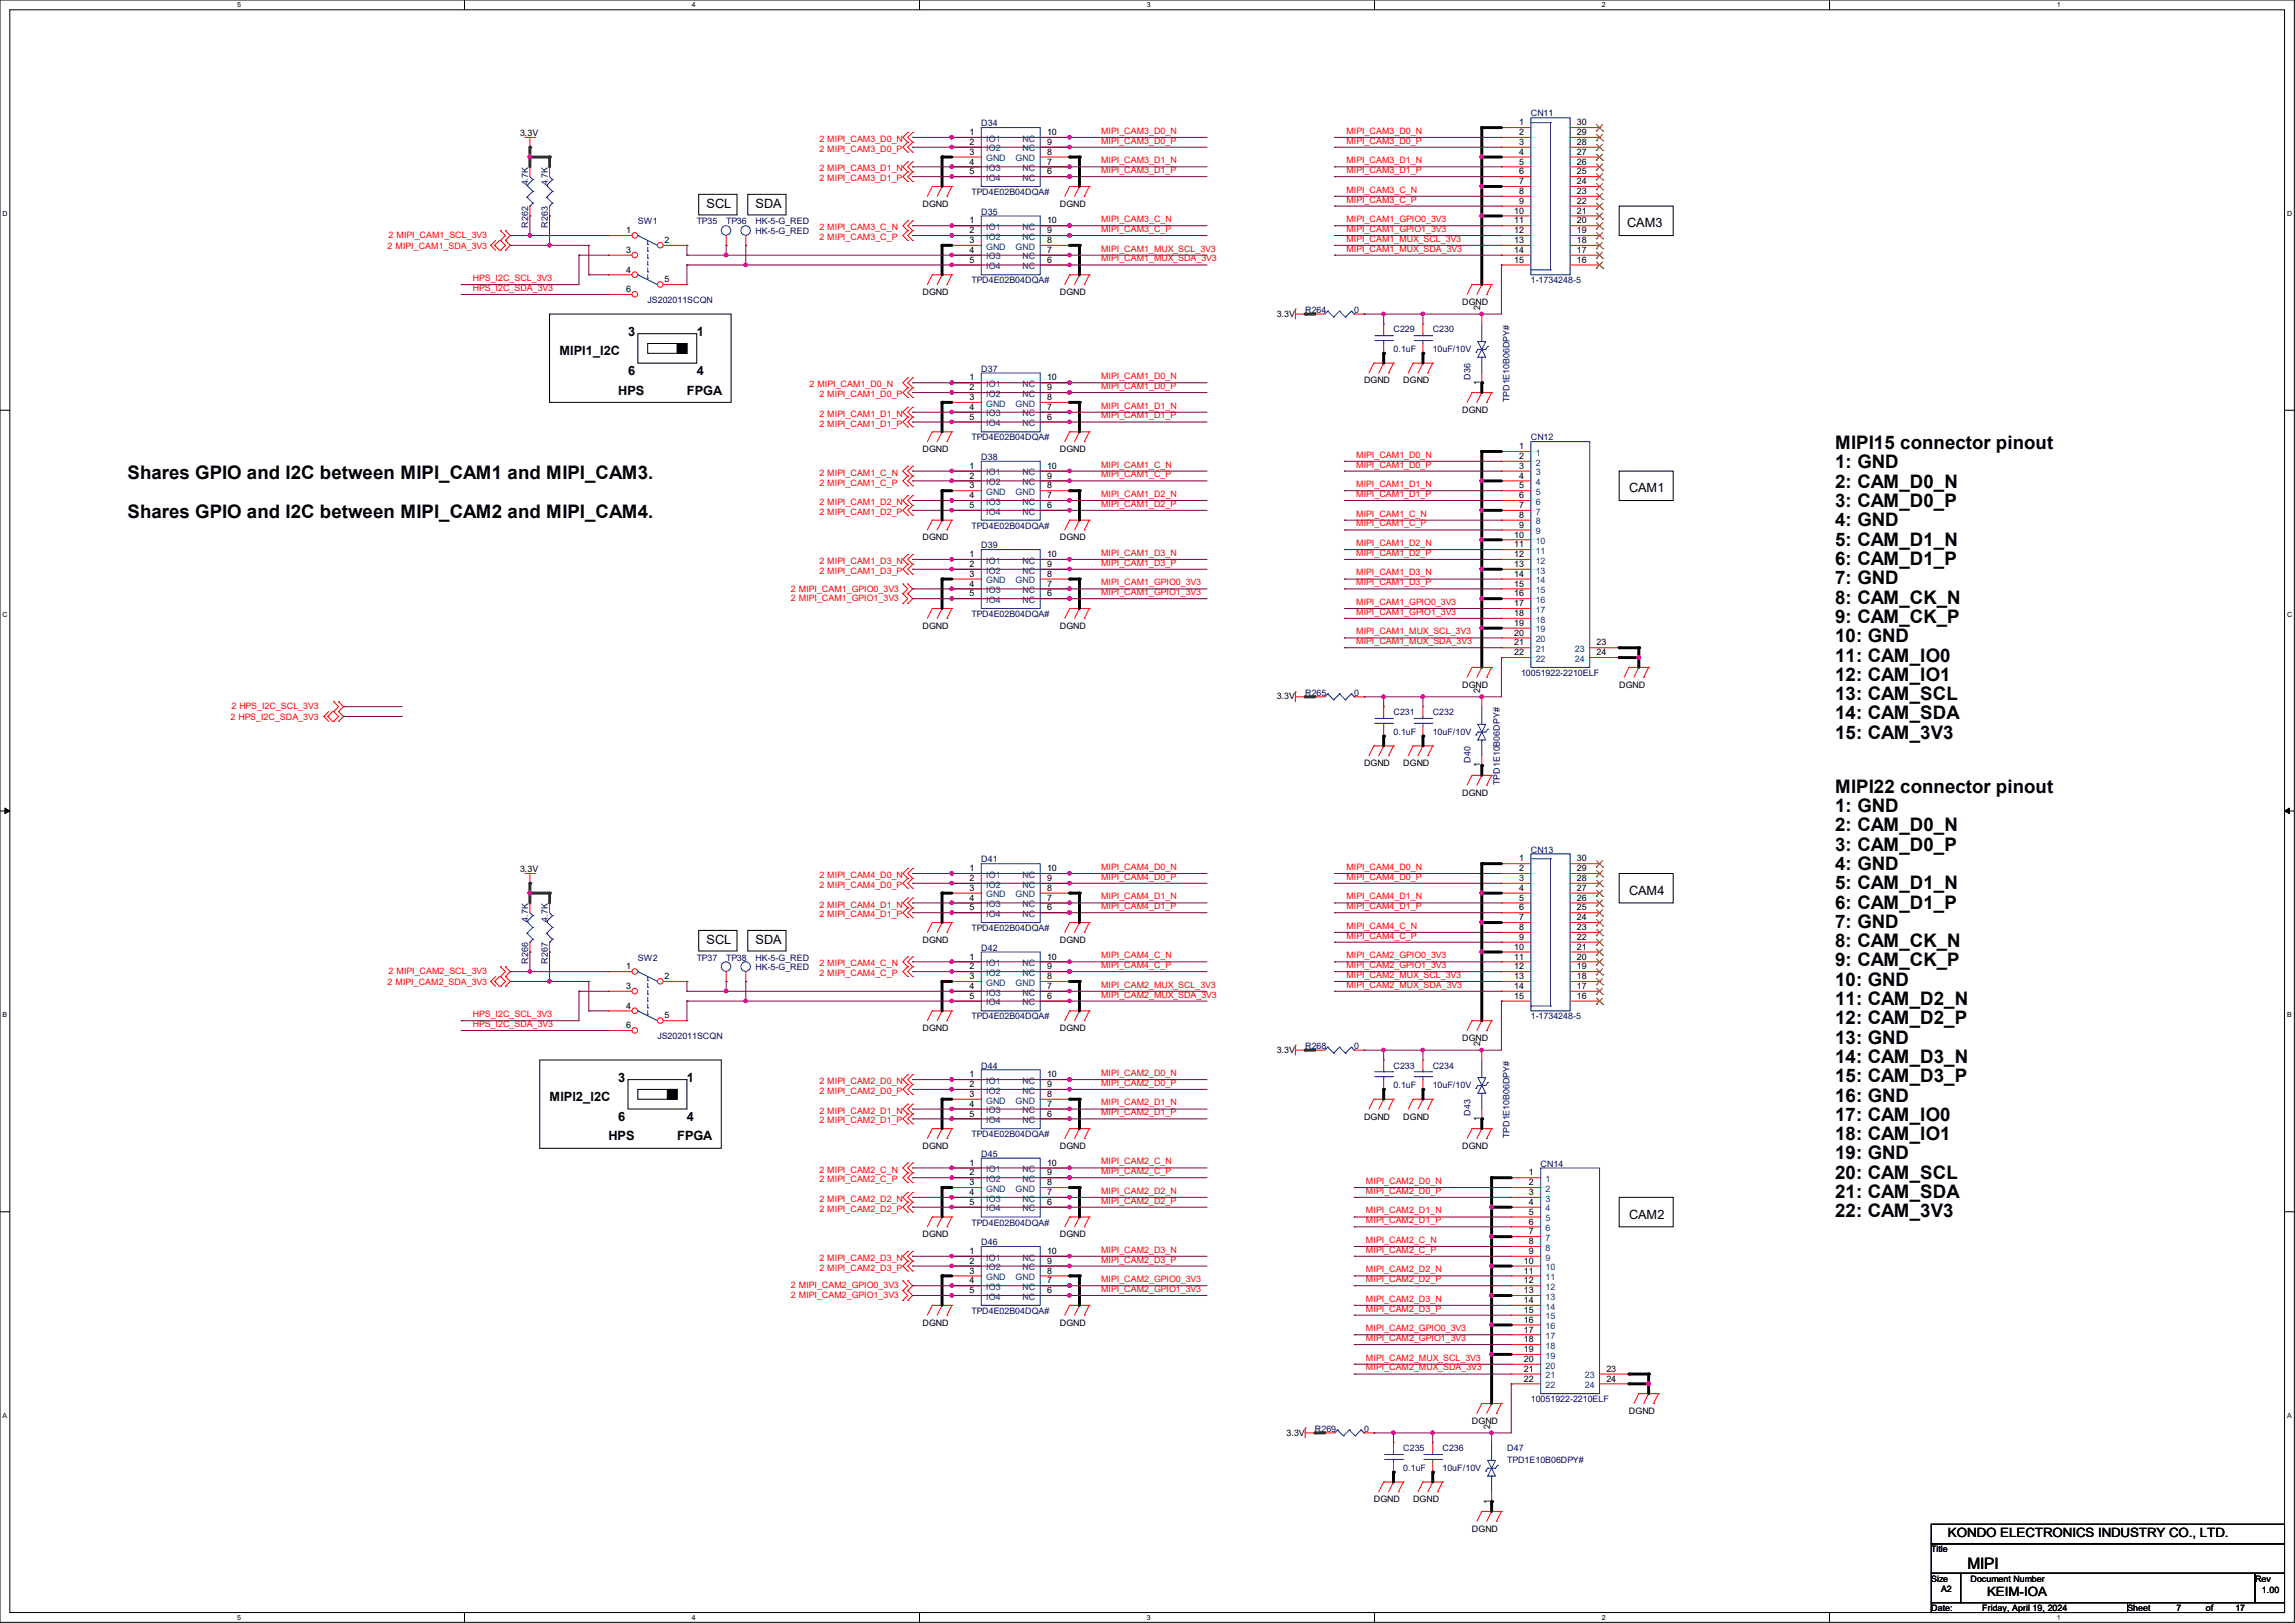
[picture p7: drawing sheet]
<svg xmlns="http://www.w3.org/2000/svg" width="297mm" height="210mm" viewBox="0 0 297 210" stroke-linecap="round" stroke-linejoin="round" font-family="sans-serif">
<defs><g id="words">
<g font-size="2.4">
<text x="237.5" y="58.1">MIPI15 connector pinout</text>
<text x="16.5" y="61.9">Shares GPIO and I2C between MIPI_CAM1 and MIPI_CAM3.</text>
<text x="237.5" y="60.6">1: GND</text>
<text x="237.5" y="63.1">2: CAM_D0_N</text>
<text x="237.5" y="65.6">3: CAM_D0_P</text>
<text x="16.5" y="67">Shares GPIO and I2C between MIPI_CAM2 and MIPI_CAM4.</text>
<text x="237.5" y="68.1">4: GND</text>
<text x="237.5" y="70.6">5: CAM_D1_N</text>
<text x="237.5" y="73.1">6: CAM_D1_P</text>
<text x="237.5" y="75.6">7: GND</text>
<text x="237.5" y="78.1">8: CAM_CK_N</text>
<text x="237.5" y="80.6">9: CAM_CK_P</text>
<text x="237.5" y="83.1">10: GND</text>
<text x="237.5" y="85.6">11: CAM_IO0</text>
<text x="237.5" y="88.1">12: CAM_IO1</text>
<text x="237.5" y="90.6">13: CAM_SCL</text>
<text x="237.5" y="93.1">14: CAM_SDA</text>
<text x="237.5" y="95.6">15: CAM_3V3</text>
<text x="237.5" y="102.6">MIPI22 connector pinout</text>
<text x="237.5" y="105.1">1: GND</text>
<text x="237.5" y="107.6">2: CAM_D0_N</text>
<text x="237.5" y="110.1">3: CAM_D0_P</text>
<text x="237.5" y="112.6">4: GND</text>
<text x="237.5" y="115.1">5: CAM_D1_N</text>
<text x="237.5" y="117.6">6: CAM_D1_P</text>
<text x="237.5" y="120.1">7: GND</text>
<text x="237.5" y="122.6">8: CAM_CK_N</text>
<text x="237.5" y="125.1">9: CAM_CK_P</text>
<text x="237.5" y="127.6">10: GND</text>
<text x="237.5" y="130">11: CAM_D2_N</text>
<text x="237.5" y="132.5">12: CAM_D2_P</text>
<text x="237.5" y="135">13: GND</text>
<text x="237.5" y="137.5">14: CAM_D3_N</text>
<text x="237.5" y="140">15: CAM_D3_P</text>
<text x="237.5" y="142.5">16: GND</text>
<text x="237.5" y="145">17: CAM_IO0</text>
<text x="237.5" y="147.5">18: CAM_IO1</text>
<text x="237.5" y="150">19: GND</text>
<text x="237.5" y="152.5">20: CAM_SCL</text>
<text x="237.5" y="155">21: CAM_SDA</text>
<text x="237.5" y="157.5">22: CAM_3V3</text>
</g>
<text font-size="2" x="254.6" y="203.1">MIPI</text>
<g font-size="1.7">
<text x="91.4" y="26.9">SCL</text>
<text x="97.8" y="26.9">SDA</text>
<text x="210.6" y="29.4">CAM3</text>
<text x="72.4" y="46">MIPI1_I2C</text>
<text x="81.3" y="43.4">3</text>
<text x="90.2" y="43.4">1</text>
<text x="80" y="51.1">HPS</text>
<text x="81.3" y="48.5">6</text>
<text x="88.9" y="51.1">FPGA</text>
<text x="90.2" y="48.5">4</text>
<text x="210.8" y="63.7">CAM1</text>
<text x="210.8" y="115.8">CAM4</text>
<text x="91.4" y="122.1">SCL</text>
<text x="97.8" y="122.1">SDA</text>
<text x="71.1" y="142.5">MIPI2_I2C</text>
<text x="80" y="140">3</text>
<text x="88.9" y="140">1</text>
<text x="78.7" y="147.6">HPS</text>
<text x="80" y="145">6</text>
<text x="87.6" y="147.6">FPGA</text>
<text x="88.9" y="145">4</text>
<text x="210.8" y="157.7">CAM2</text>
<text x="252.1" y="198.8">KONDO ELECTRONICS INDUSTRY CO., LTD.</text>
<text x="257.2" y="206.5">KEIM-IOA</text>
</g>
<g font-size="1.1">
<text x="67.3" y="17.6">3.3V</text>
<text x="125.5" y="17.5">1</text>
<text x="135.5" y="17.5">10</text>
<text x="196.6" y="16.2">1</text>
<text x="196.6" y="17.5">2</text>
<text x="204.1" y="17.5">29</text>
<text x="204.1" y="16.2">30</text>
<text x="125.5" y="18.8">2</text>
<text x="125.5" y="20">3</text>
<text x="125.5" y="21.3">4</text>
<text x="125.5" y="22.6">5</text>
<text x="135.5" y="22.6">6</text>
<text x="135.5" y="21.3">7</text>
<text x="135.5" y="20">8</text>
<text x="135.5" y="18.8">9</text>
<text x="196.6" y="18.8">3</text>
<text x="196.6" y="20">4</text>
<text x="196.6" y="21.3">5</text>
<text x="196.6" y="22.6">6</text>
<text x="196.6" y="23.8">7</text>
<text x="204.1" y="23.8">24</text>
<text x="204.1" y="22.6">25</text>
<text x="204.1" y="21.3">26</text>
<text x="204.1" y="20">27</text>
<text x="204.1" y="18.8">28</text>
<text x="119.4" y="26.8">DGND</text>
<text x="125.5" y="28.9">1</text>
<text x="135.5" y="28.9">10</text>
<text x="137.2" y="26.8">DGND</text>
<text x="196" y="27.6">10</text>
<text x="196" y="28.9">11</text>
<text x="196.6" y="25.1">8</text>
<text x="196.6" y="26.4">9</text>
<text x="204.1" y="28.9">20</text>
<text x="204.1" y="27.6">21</text>
<text x="204.1" y="26.4">22</text>
<text x="204.1" y="25.1">23</text>
<text x="81" y="30.2">1</text>
<text x="81" y="32.7">3</text>
<text x="81" y="35.3">4</text>
<text x="86" y="31.5">2</text>
<text x="125.5" y="30.2">2</text>
<text x="125.5" y="31.5">3</text>
<text x="125.5" y="32.7">4</text>
<text x="125.5" y="34">5</text>
<text x="135.5" y="34">6</text>
<text x="135.5" y="32.7">7</text>
<text x="135.5" y="31.5">8</text>
<text x="135.5" y="30.2">9</text>
<text x="196" y="30.2">12</text>
<text x="196" y="31.5">13</text>
<text x="196" y="32.7">14</text>
<text x="196" y="34">15</text>
<text x="204.1" y="34">16</text>
<text x="204.1" y="32.7">17</text>
<text x="204.1" y="31.5">18</text>
<text x="204.1" y="30.2">19</text>
<text x="81" y="37.8">6</text>
<text x="86" y="36.5">5</text>
<text x="119.4" y="38.2">DGND</text>
<text x="137.2" y="38.2">DGND</text>
<text x="165.2" y="41">3.3V</text>
<text x="189.2" y="39.5">DGND</text>
<text x="191.6" y="40.1" transform="rotate(-90 191.6 40.1)">2</text>
<text x="125.5" y="49.2">1</text>
<text x="125.5" y="50.5">2</text>
<text x="125.5" y="51.8">3</text>
<text x="125.5" y="53">4</text>
<text x="135.5" y="53">7</text>
<text x="135.5" y="51.8">8</text>
<text x="135.5" y="50.5">9</text>
<text x="135.5" y="49.2">10</text>
<text x="176.5" y="49.6">DGND</text>
<text x="181.6" y="49.6">DGND</text>
<text x="189.2" y="53.4">DGND</text>
<text x="191.6" y="49.8" transform="rotate(-90 191.6 49.8)">1</text>
<text x="119.4" y="58.5">DGND</text>
<text x="125.5" y="54.3">5</text>
<text x="135.5" y="54.3">6</text>
<text x="137.2" y="58.5">DGND</text>
<text x="196.6" y="58.1">1</text>
<text x="196.6" y="59.4">2</text>
<text x="125.5" y="60.7">1</text>
<text x="125.5" y="61.9">2</text>
<text x="125.5" y="63.2">3</text>
<text x="125.5" y="64.5">4</text>
<text x="125.5" y="65.7">5</text>
<text x="135.5" y="65.7">6</text>
<text x="135.5" y="64.5">7</text>
<text x="135.5" y="63.2">8</text>
<text x="135.5" y="61.9">9</text>
<text x="135.5" y="60.7">10</text>
<text x="196.6" y="60.7">3</text>
<text x="196.6" y="63.2">5</text>
<text x="196.6" y="65.7">7</text>
<text x="196.6" y="61.9">4</text>
<text x="196.6" y="64.5">6</text>
<text x="119.4" y="69.9">DGND</text>
<text x="137.2" y="69.9">DGND</text>
<text x="196" y="70.8">11</text>
<text x="196" y="69.6">10</text>
<text x="196.6" y="68.3">9</text>
<text x="196.6" y="67">8</text>
<text x="125.5" y="72.1">1</text>
<text x="125.5" y="73.4">2</text>
<text x="125.5" y="74.6">3</text>
<text x="125.5" y="75.9">4</text>
<text x="125.5" y="77.2">5</text>
<text x="135.5" y="77.2">6</text>
<text x="135.5" y="75.9">7</text>
<text x="135.5" y="74.6">8</text>
<text x="135.5" y="73.4">9</text>
<text x="135.5" y="72.1">10</text>
<text x="196" y="73.4">13</text>
<text x="196" y="75.9">15</text>
<text x="196" y="72.1">12</text>
<text x="196" y="74.6">14</text>
<text x="196" y="77.2">16</text>
<text x="119.4" y="81.4">DGND</text>
<text x="137.2" y="81.4">DGND</text>
<text x="196" y="78.4">17</text>
<text x="196" y="81">19</text>
<text x="196" y="83.5">21</text>
<text x="196" y="79.7">18</text>
<text x="196" y="82.3">20</text>
<text x="206.6" y="83.5">23</text>
<text x="189.2" y="89">DGND</text>
<text x="191.6" y="89.7" transform="rotate(-90 191.6 89.7)">2</text>
<text x="196" y="84.8">22</text>
<text x="206.6" y="84.8">24</text>
<text x="209.5" y="89">DGND</text>
<text x="165.2" y="90.5">3.3V</text>
<text x="176.5" y="99.1">DGND</text>
<text x="181.6" y="99.1">DGND</text>
<text x="191.6" y="99.3" transform="rotate(-90 191.6 99.3)">1</text>
<text x="189.2" y="103">DGND</text>
<text x="67.3" y="112.9">3.3V</text>
<text x="125.5" y="112.7">1</text>
<text x="135.5" y="112.7">10</text>
<text x="196.6" y="111.5">1</text>
<text x="196.6" y="112.7">2</text>
<text x="204.1" y="112.7">29</text>
<text x="204.1" y="111.5">30</text>
<text x="125.5" y="114">2</text>
<text x="125.5" y="115.3">3</text>
<text x="125.5" y="116.5">4</text>
<text x="125.5" y="117.8">5</text>
<text x="135.5" y="117.8">6</text>
<text x="135.5" y="116.5">7</text>
<text x="135.5" y="115.3">8</text>
<text x="135.5" y="114">9</text>
<text x="196.6" y="114">3</text>
<text x="196.6" y="115.3">4</text>
<text x="196.6" y="116.5">5</text>
<text x="196.6" y="117.8">6</text>
<text x="196.6" y="119.1">7</text>
<text x="204.1" y="119.1">24</text>
<text x="204.1" y="117.8">25</text>
<text x="204.1" y="116.5">26</text>
<text x="204.1" y="115.3">27</text>
<text x="204.1" y="114">28</text>
<text x="81" y="125.4">1</text>
<text x="119.4" y="122">DGND</text>
<text x="125.5" y="124.2">1</text>
<text x="125.5" y="125.4">2</text>
<text x="135.5" y="125.4">9</text>
<text x="135.5" y="124.2">10</text>
<text x="137.2" y="122">DGND</text>
<text x="196" y="122.9">10</text>
<text x="196" y="124.2">11</text>
<text x="196" y="125.4">12</text>
<text x="196.6" y="120.4">8</text>
<text x="196.6" y="121.6">9</text>
<text x="204.1" y="125.4">19</text>
<text x="204.1" y="124.2">20</text>
<text x="204.1" y="122.9">21</text>
<text x="204.1" y="121.6">22</text>
<text x="204.1" y="120.4">23</text>
<text x="81" y="128">3</text>
<text x="81" y="130.5">4</text>
<text x="86" y="126.7">2</text>
<text x="86" y="131.8">5</text>
<text x="125.5" y="126.7">3</text>
<text x="125.5" y="128">4</text>
<text x="125.5" y="129.2">5</text>
<text x="135.5" y="129.2">6</text>
<text x="135.5" y="128">7</text>
<text x="135.5" y="126.7">8</text>
<text x="196" y="126.7">13</text>
<text x="196" y="128">14</text>
<text x="196" y="129.2">15</text>
<text x="204.1" y="129.2">16</text>
<text x="204.1" y="128">17</text>
<text x="204.1" y="126.7">18</text>
<text x="81" y="133.1">6</text>
<text x="119.4" y="133.4">DGND</text>
<text x="137.2" y="133.4">DGND</text>
<text x="165.2" y="136.2">3.3V</text>
<text x="189.2" y="134.7">DGND</text>
<text x="191.6" y="135.4" transform="rotate(-90 191.6 135.4)">2</text>
<text x="125.5" y="139.4">1</text>
<text x="125.5" y="140.7">2</text>
<text x="125.5" y="141.9">3</text>
<text x="125.5" y="143.2">4</text>
<text x="135.5" y="143.2">7</text>
<text x="135.5" y="141.9">8</text>
<text x="135.5" y="140.7">9</text>
<text x="135.5" y="139.4">10</text>
<text x="119.4" y="148.7">DGND</text>
<text x="125.5" y="144.5">5</text>
<text x="135.5" y="144.5">6</text>
<text x="137.2" y="148.7">DGND</text>
<text x="176.5" y="144.9">DGND</text>
<text x="181.6" y="144.9">DGND</text>
<text x="189.2" y="148.7">DGND</text>
<text x="191.6" y="145" transform="rotate(-90 191.6 145)">1</text>
<text x="125.5" y="150.8">1</text>
<text x="125.5" y="152.1">2</text>
<text x="125.5" y="153.4">3</text>
<text x="125.5" y="154.6">4</text>
<text x="125.5" y="155.9">5</text>
<text x="135.5" y="155.9">6</text>
<text x="135.5" y="154.6">7</text>
<text x="135.5" y="153.4">8</text>
<text x="135.5" y="152.1">9</text>
<text x="135.5" y="150.8">10</text>
<text x="197.9" y="152.1">1</text>
<text x="197.9" y="154.6">3</text>
<text x="197.9" y="153.4">2</text>
<text x="197.9" y="155.9">4</text>
<text x="119.4" y="160.1">DGND</text>
<text x="137.2" y="160.1">DGND</text>
<text x="197.9" y="157.2">5</text>
<text x="197.9" y="159.7">7</text>
<text x="197.9" y="158.5">6</text>
<text x="197.9" y="161">8</text>
<text x="125.5" y="162.3">1</text>
<text x="125.5" y="163.5">2</text>
<text x="125.5" y="164.8">3</text>
<text x="125.5" y="166.1">4</text>
<text x="125.5" y="167.3">5</text>
<text x="135.5" y="167.3">6</text>
<text x="135.5" y="166.1">7</text>
<text x="135.5" y="164.8">8</text>
<text x="135.5" y="163.5">9</text>
<text x="135.5" y="162.3">10</text>
<text x="197.2" y="164.8">11</text>
<text x="197.2" y="167.3">13</text>
<text x="197.2" y="163.5">10</text>
<text x="197.2" y="166.1">12</text>
<text x="197.9" y="162.3">9</text>
<text x="119.4" y="171.5">DGND</text>
<text x="137.2" y="171.5">DGND</text>
<text x="197.2" y="169.9">15</text>
<text x="197.2" y="172.4">17</text>
<text x="197.2" y="168.6">14</text>
<text x="197.2" y="171.2">16</text>
<text x="197.2" y="173.7">18</text>
<text x="197.2" y="175">19</text>
<text x="197.2" y="177.5">21</text>
<text x="197.2" y="176.2">20</text>
<text x="197.2" y="178.8">22</text>
<text x="207.9" y="177.5">23</text>
<text x="207.9" y="178.8">24</text>
<text x="166.5" y="185.8">3.3V</text>
<text x="190.5" y="184.2">DGND</text>
<text x="192.8" y="184.9" transform="rotate(-90 192.8 184.9)">2</text>
<text x="210.8" y="183">DGND</text>
<text x="177.8" y="194.4">DGND</text>
<text x="182.9" y="194.4">DGND</text>
<text x="192.8" y="194.6" transform="rotate(-90 192.8 194.6)">1</text>
<text x="190.5" y="198.2">DGND</text>
<text x="249.9" y="200.9">Title</text>
<text x="249.9" y="204.7">Size</text>
<text x="249.9" y="208.5">Date:</text>
<text x="251.2" y="206">A2</text>
<text x="255" y="204.7">Document Number</text>
<text x="256.5" y="208.5">Friday, April 19, 2024</text>
<text x="275.3" y="208.5">Sheet</text>
<text x="281.7" y="208.5">7</text>
<text x="285.5" y="208.5">of</text>
<text x="289.3" y="208.5">17</text>
<text x="291.8" y="204.7">Rev</text>
<text x="292.7" y="206.1">1.00</text>
</g>
<g font-size="1.1" fill="#000080">
<text x="127" y="16.3">D34</text>
<text x="198.1" y="15.1">CN11</text>
<text x="68.4" y="24" transform="rotate(-90 68.4 24)">4.7K</text>
<text x="70.9" y="24" transform="rotate(-90 70.9 24)">4.7K</text>
<text x="68.4" y="29.5" transform="rotate(-90 68.4 29.5)">R262</text>
<text x="70.9" y="29.5" transform="rotate(-90 70.9 29.5)">R263</text>
<text x="82.5" y="29">SW1</text>
<text x="90.2" y="29">TP35</text>
<text x="94" y="29">TP36</text>
<text x="97.8" y="29">HK-5-G_RED</text>
<text x="125.7" y="25.2">TPD4E02B04DQA#</text>
<text x="127" y="27.8">D35</text>
<text x="97.8" y="30.3">HK-5-G_RED</text>
<text x="83.8" y="39.2">JS202011SCQN</text>
<text x="125.7" y="36.7">TPD4E02B04DQA#</text>
<text x="168.9" y="40.5">R264</text>
<text x="175.3" y="40.5">0</text>
<text x="198.1" y="36.7">1-1734248-5</text>
<text x="180.3" y="43">C229</text>
<text x="180.3" y="45.6">0.1uF</text>
<text x="185.4" y="43">C230</text>
<text x="185.4" y="45.6">10uF/10V</text>
<text x="127" y="48.1">D37</text>
<text x="190.3" y="49.1" transform="rotate(-90 190.3 49.1)">D36</text>
<text x="195.4" y="52.1" transform="rotate(-90 195.4 52.1)">TPD1E10B06DPY#</text>
<text x="125.7" y="57">TPD4E02B04DQA#</text>
<text x="127" y="59.5">D38</text>
<text x="198.1" y="57">CN12</text>
<text x="125.7" y="68.4">TPD4E02B04DQA#</text>
<text x="127" y="71">D39</text>
<text x="125.7" y="79.8">TPD4E02B04DQA#</text>
<text x="196.8" y="87.5">10051922-2210ELF</text>
<text x="168.9" y="90">R265</text>
<text x="175.3" y="90">0</text>
<text x="180.3" y="92.5">C231</text>
<text x="180.3" y="95.1">0.1uF</text>
<text x="185.4" y="92.5">C232</text>
<text x="185.4" y="95.1">10uF/10V</text>
<text x="190.3" y="98.7" transform="rotate(-90 190.3 98.7)">D40</text>
<text x="194.1" y="101.6" transform="rotate(-90 194.1 101.6)">TPD1E10B06DPY#</text>
<text x="127" y="111.6">D41</text>
<text x="198.1" y="110.3">CN13</text>
<text x="68.4" y="119.2" transform="rotate(-90 68.4 119.2)">4.7K</text>
<text x="70.9" y="119.2" transform="rotate(-90 70.9 119.2)">4.7K</text>
<text x="68.4" y="124.7" transform="rotate(-90 68.4 124.7)">R266</text>
<text x="70.9" y="124.7" transform="rotate(-90 70.9 124.7)">R267</text>
<text x="82.5" y="124.3">SW2</text>
<text x="90.2" y="124.3">TP37</text>
<text x="94" y="124.3">TP38</text>
<text x="97.8" y="124.3">HK-5-G_RED</text>
<text x="97.8" y="125.6">HK-5-G_RED</text>
<text x="125.7" y="120.5">TPD4E02B04DQA#</text>
<text x="127" y="123">D42</text>
<text x="125.7" y="131.9">TPD4E02B04DQA#</text>
<text x="198.1" y="131.9">1-1734248-5</text>
<text x="85.1" y="134.5">JS202011SCQN</text>
<text x="168.9" y="135.7">R268</text>
<text x="175.3" y="135.7">0</text>
<text x="127" y="138.3">D44</text>
<text x="180.3" y="138.3">C233</text>
<text x="180.3" y="140.8">0.1uF</text>
<text x="185.4" y="138.3">C234</text>
<text x="185.4" y="140.8">10uF/10V</text>
<text x="125.7" y="147.2">TPD4E02B04DQA#</text>
<text x="127" y="149.7">D45</text>
<text x="190.3" y="144.4" transform="rotate(-90 190.3 144.4)">D43</text>
<text x="195.4" y="147.3" transform="rotate(-90 195.4 147.3)">TPD1E10B06DPY#</text>
<text x="199.4" y="151">CN14</text>
<text x="125.7" y="158.6">TPD4E02B04DQA#</text>
<text x="127" y="161.1">D46</text>
<text x="125.7" y="170">TPD4E02B04DQA#</text>
<text x="170.2" y="185.3">R269</text>
<text x="176.5" y="185.3">0</text>
<text x="198.1" y="181.4">10051922-2210ELF</text>
<text x="181.6" y="187.8">C235</text>
<text x="181.6" y="190.3">0.1uF</text>
<text x="186.7" y="187.8">C236</text>
<text x="186.7" y="190.3">10uF/10V</text>
<text x="195.1" y="187.8">D47</text>
<text x="195.1" y="189.3">TPD1E10B06DPY#</text>
</g>
<g font-size="1.1" fill="#f00">
<text x="142.5" y="17.3">MIPI_CAM3_D0_N</text>
<text x="174.2" y="17.3">MIPI_CAM3_D0_N</text>
<text x="106" y="18.4">2 MIPI_CAM3_D0_N</text>
<text x="106" y="23.5">2 MIPI_CAM3_D1_P</text>
<text x="106" y="19.6">2 MIPI_CAM3_D0_P</text>
<text x="106" y="22.2">2 MIPI_CAM3_D1_N</text>
<text x="142.5" y="22.4">MIPI_CAM3_D1_P</text>
<text x="142.5" y="18.6">MIPI_CAM3_D0_P</text>
<text x="142.5" y="21.1">MIPI_CAM3_D1_N</text>
<text x="174.2" y="18.6">MIPI_CAM3_D0_P</text>
<text x="174.2" y="21.1">MIPI_CAM3_D1_N</text>
<text x="174.2" y="22.4">MIPI_CAM3_D1_P</text>
<text x="106" y="29.8">2 MIPI_CAM3_C_N</text>
<text x="142.5" y="28.7">MIPI_CAM3_C_N</text>
<text x="174.2" y="24.9">MIPI_CAM3_C_N</text>
<text x="174.2" y="26.2">MIPI_CAM3_C_P</text>
<text x="174.2" y="28.7">MIPI_CAM1_GPIO0_3V3</text>
<text x="50.2" y="32.2">2 MIPI_CAM1_SDA_3V3</text>
<text x="50.3" y="30.8">2 MIPI_CAM1_SCL_3V3</text>
<text x="106" y="31.1">2 MIPI_CAM3_C_P</text>
<text x="142.5" y="30">MIPI_CAM3_C_P</text>
<text x="142.5" y="32.6">MIPI_CAM1_MUX_SCL_3V3</text>
<text x="142.5" y="33.8">MIPI_CAM1_MUX_SDA_3V3</text>
<text x="174.2" y="30">MIPI_CAM1_GPIO1_3V3</text>
<text x="174.2" y="31.3">MIPI_CAM1_MUX_SCL_3V3</text>
<text x="174.2" y="32.6">MIPI_CAM1_MUX_SDA_3V3</text>
<text x="61.2" y="36.4">HPS_I2C_SCL_3V3</text>
<text x="61.2" y="37.6">HPS_I2C_SDA_3V3</text>
<text x="104.8" y="50.1">2 MIPI_CAM1_D0_N</text>
<text x="106" y="51.4">2 MIPI_CAM1_D0_P</text>
<text x="106" y="53.9">2 MIPI_CAM1_D1_N</text>
<text x="142.5" y="49.1">MIPI_CAM1_D0_N</text>
<text x="142.5" y="50.3">MIPI_CAM1_D0_P</text>
<text x="142.5" y="52.9">MIPI_CAM1_D1_N</text>
<text x="106" y="55.2">2 MIPI_CAM1_D1_P</text>
<text x="142.5" y="54.1">MIPI_CAM1_D1_P</text>
<text x="175.5" y="59.2">MIPI_CAM1_D0_N</text>
<text x="106" y="61.6">2 MIPI_CAM1_C_N</text>
<text x="106" y="62.8">2 MIPI_CAM1_C_P</text>
<text x="106" y="65.4">2 MIPI_CAM1_D2_N</text>
<text x="142.5" y="60.5">MIPI_CAM1_C_N</text>
<text x="142.5" y="65.6">MIPI_CAM1_D2_P</text>
<text x="142.5" y="61.8">MIPI_CAM1_C_P</text>
<text x="142.5" y="64.3">MIPI_CAM1_D2_N</text>
<text x="175.5" y="60.5">MIPI_CAM1_D0_P</text>
<text x="175.5" y="63">MIPI_CAM1_D1_N</text>
<text x="175.5" y="64.3">MIPI_CAM1_D1_P</text>
<text x="106" y="66.6">2 MIPI_CAM1_D2_P</text>
<text x="142.5" y="71.9">MIPI_CAM1_D3_N</text>
<text x="175.5" y="66.8">MIPI_CAM1_C_N</text>
<text x="175.5" y="68.1">MIPI_CAM1_C_P</text>
<text x="175.5" y="70.7">MIPI_CAM1_D2_N</text>
<text x="175.5" y="71.9">MIPI_CAM1_D2_P</text>
<text x="102.4" y="76.5">2 MIPI_CAM1_GPIO0_3V3</text>
<text x="102.4" y="77.8">2 MIPI_CAM1_GPIO1_3V3</text>
<text x="106" y="73">2 MIPI_CAM1_D3_N</text>
<text x="106" y="74.3">2 MIPI_CAM1_D3_P</text>
<text x="142.5" y="73.2">MIPI_CAM1_D3_P</text>
<text x="142.5" y="77">MIPI_CAM1_GPIO1_3V3</text>
<text x="142.5" y="75.7">MIPI_CAM1_GPIO0_3V3</text>
<text x="175.5" y="74.5">MIPI_CAM1_D3_N</text>
<text x="175.5" y="75.7">MIPI_CAM1_D3_P</text>
<text x="175.5" y="82.1">MIPI_CAM1_MUX_SCL_3V3</text>
<text x="175.5" y="83.4">MIPI_CAM1_MUX_SDA_3V3</text>
<text x="175.5" y="78.3">MIPI_CAM1_GPIO0_3V3</text>
<text x="175.5" y="79.5">MIPI_CAM1_GPIO1_3V3</text>
<text x="29.8" y="93.2">2 HPS_I2C_SDA_3V3</text>
<text x="30" y="91.8">2 HPS_I2C_SCL_3V3</text>
<text x="106" y="113.6">2 MIPI_CAM4_D0_N</text>
<text x="142.5" y="112.6">MIPI_CAM4_D0_N</text>
<text x="142.5" y="113.8">MIPI_CAM4_D0_P</text>
<text x="174.2" y="113.8">MIPI_CAM4_D0_P</text>
<text x="174.2" y="112.6">MIPI_CAM4_D0_N</text>
<text x="106" y="118.7">2 MIPI_CAM4_D1_P</text>
<text x="106" y="114.9">2 MIPI_CAM4_D0_P</text>
<text x="106" y="117.4">2 MIPI_CAM4_D1_N</text>
<text x="142.5" y="117.6">MIPI_CAM4_D1_P</text>
<text x="142.5" y="116.4">MIPI_CAM4_D1_N</text>
<text x="174.2" y="117.6">MIPI_CAM4_D1_P</text>
<text x="174.2" y="116.4">MIPI_CAM4_D1_N</text>
<text x="106" y="125.1">2 MIPI_CAM4_C_N</text>
<text x="142.5" y="124">MIPI_CAM4_C_N</text>
<text x="142.5" y="125.3">MIPI_CAM4_C_P</text>
<text x="174.2" y="121.5">MIPI_CAM4_C_P</text>
<text x="174.2" y="120.2">MIPI_CAM4_C_N</text>
<text x="174.2" y="125.3">MIPI_CAM2_GPIO1_3V3</text>
<text x="174.2" y="124">MIPI_CAM2_GPIO0_3V3</text>
<text x="50.2" y="127.5">2 MIPI_CAM2_SDA_3V3</text>
<text x="50.3" y="126.1">2 MIPI_CAM2_SCL_3V3</text>
<text x="61.2" y="131.6">HPS_I2C_SCL_3V3</text>
<text x="106" y="126.3">2 MIPI_CAM4_C_P</text>
<text x="142.5" y="127.8">MIPI_CAM2_MUX_SCL_3V3</text>
<text x="142.5" y="129.1">MIPI_CAM2_MUX_SDA_3V3</text>
<text x="174.2" y="127.8">MIPI_CAM2_MUX_SDA_3V3</text>
<text x="174.2" y="126.5">MIPI_CAM2_MUX_SCL_3V3</text>
<text x="61.2" y="132.9">HPS_I2C_SDA_3V3</text>
<text x="106" y="140.3">2 MIPI_CAM2_D0_N</text>
<text x="106" y="141.6">2 MIPI_CAM2_D0_P</text>
<text x="142.5" y="139.2">MIPI_CAM2_D0_N</text>
<text x="142.5" y="140.5">MIPI_CAM2_D0_P</text>
<text x="142.5" y="143">MIPI_CAM2_D1_N</text>
<text x="106" y="144.1">2 MIPI_CAM2_D1_N</text>
<text x="106" y="145.4">2 MIPI_CAM2_D1_P</text>
<text x="142.5" y="144.3">MIPI_CAM2_D1_P</text>
<text x="106" y="151.7">2 MIPI_CAM2_C_N</text>
<text x="106" y="153">2 MIPI_CAM2_C_P</text>
<text x="106" y="155.5">2 MIPI_CAM2_D2_N</text>
<text x="142.5" y="150.7">MIPI_CAM2_C_N</text>
<text x="142.5" y="151.9">MIPI_CAM2_C_P</text>
<text x="142.5" y="154.5">MIPI_CAM2_D2_N</text>
<text x="142.5" y="155.7">MIPI_CAM2_D2_P</text>
<text x="176.8" y="153.2">MIPI_CAM2_D0_N</text>
<text x="176.8" y="154.5">MIPI_CAM2_D0_P</text>
<text x="106" y="156.8">2 MIPI_CAM2_D2_P</text>
<text x="176.8" y="160.8">MIPI_CAM2_C_N</text>
<text x="176.8" y="157">MIPI_CAM2_D1_N</text>
<text x="176.8" y="158.3">MIPI_CAM2_D1_P</text>
<text x="102.4" y="166.7">2 MIPI_CAM2_GPIO0_3V3</text>
<text x="102.4" y="168">2 MIPI_CAM2_GPIO1_3V3</text>
<text x="106" y="163.2">2 MIPI_CAM2_D3_N</text>
<text x="106" y="164.4">2 MIPI_CAM2_D3_P</text>
<text x="142.5" y="162.1">MIPI_CAM2_D3_N</text>
<text x="142.5" y="163.4">MIPI_CAM2_D3_P</text>
<text x="142.5" y="165.9">MIPI_CAM2_GPIO0_3V3</text>
<text x="142.5" y="167.2">MIPI_CAM2_GPIO1_3V3</text>
<text x="176.8" y="162.1">MIPI_CAM2_C_P</text>
<text x="176.8" y="164.6">MIPI_CAM2_D2_N</text>
<text x="176.8" y="165.9">MIPI_CAM2_D2_P</text>
<text x="176.8" y="173.5">MIPI_CAM2_GPIO1_3V3</text>
<text x="176.8" y="172.3">MIPI_CAM2_GPIO0_3V3</text>
<text x="176.8" y="168.4">MIPI_CAM2_D3_N</text>
<text x="176.8" y="169.7">MIPI_CAM2_D3_P</text>
<text x="176.8" y="176.1">MIPI_CAM2_MUX_SCL_3V3</text>
<text x="176.8" y="177.3">MIPI_CAM2_MUX_SDA_3V3</text>
</g>
<g font-size="1.1" fill="#004080">
<text x="127.6" y="18.3">IO1</text>
<text x="127.6" y="19.6">IO2</text>
<text x="127.6" y="20.9">GND</text>
<text x="127.6" y="22.1">IO3</text>
<text x="127.6" y="23.4">IO4</text>
<text x="131.4" y="20.9">GND</text>
<text x="132.3" y="23.4">NC</text>
<text x="132.3" y="22.1">NC</text>
<text x="132.3" y="19.6">NC</text>
<text x="132.3" y="18.3">NC</text>
<text x="127.6" y="29.8">IO1</text>
<text x="132.3" y="29.8">NC</text>
<text x="127.6" y="31">IO2</text>
<text x="127.6" y="32.3">GND</text>
<text x="127.6" y="33.6">IO3</text>
<text x="127.6" y="34.8">IO4</text>
<text x="131.4" y="32.3">GND</text>
<text x="132.3" y="34.8">NC</text>
<text x="132.3" y="33.6">NC</text>
<text x="132.3" y="31">NC</text>
<text x="127.6" y="50.1">IO1</text>
<text x="127.6" y="51.4">IO2</text>
<text x="127.6" y="52.6">GND</text>
<text x="127.6" y="53.9">IO3</text>
<text x="131.4" y="52.6">GND</text>
<text x="132.3" y="53.9">NC</text>
<text x="132.3" y="51.4">NC</text>
<text x="132.3" y="50.1">NC</text>
<text x="127.6" y="55.2">IO4</text>
<text x="132.3" y="55.2">NC</text>
<text x="198.7" y="59">1</text>
<text x="127.6" y="61.5">IO1</text>
<text x="127.6" y="62.8">IO2</text>
<text x="127.6" y="64.1">GND</text>
<text x="127.6" y="65.3">IO3</text>
<text x="131.4" y="64.1">GND</text>
<text x="132.3" y="65.3">NC</text>
<text x="132.3" y="62.8">NC</text>
<text x="132.3" y="61.5">NC</text>
<text x="198.7" y="61.5">3</text>
<text x="198.7" y="64.1">5</text>
<text x="198.7" y="60.2">2</text>
<text x="198.7" y="62.8">4</text>
<text x="198.7" y="65.3">6</text>
<text x="127.6" y="66.6">IO4</text>
<text x="132.3" y="66.6">NC</text>
<text x="198.7" y="66.6">7</text>
<text x="198.7" y="69.1">9</text>
<text x="198.7" y="71.7">11</text>
<text x="198.7" y="67.9">8</text>
<text x="198.7" y="70.4">10</text>
<text x="127.6" y="72.9">IO1</text>
<text x="127.6" y="74.2">IO2</text>
<text x="127.6" y="75.5">GND</text>
<text x="127.6" y="76.8">IO3</text>
<text x="131.4" y="75.5">GND</text>
<text x="132.3" y="76.8">NC</text>
<text x="132.3" y="74.2">NC</text>
<text x="132.3" y="72.9">NC</text>
<text x="198.7" y="74.2">13</text>
<text x="198.7" y="76.8">15</text>
<text x="198.7" y="72.9">12</text>
<text x="198.7" y="75.5">14</text>
<text x="127.6" y="78">IO4</text>
<text x="132.3" y="78">NC</text>
<text x="198.7" y="79.3">17</text>
<text x="198.7" y="81.8">19</text>
<text x="198.7" y="78">16</text>
<text x="198.7" y="80.6">18</text>
<text x="198.7" y="83.1">20</text>
<text x="198.7" y="84.4">21</text>
<text x="198.7" y="85.6">22</text>
<text x="203.8" y="84.4">23</text>
<text x="203.8" y="85.6">24</text>
<text x="127.6" y="113.6">IO1</text>
<text x="132.3" y="113.6">NC</text>
<text x="127.6" y="114.9">IO2</text>
<text x="127.6" y="116.1">GND</text>
<text x="127.6" y="117.4">IO3</text>
<text x="127.6" y="118.7">IO4</text>
<text x="131.4" y="116.1">GND</text>
<text x="132.3" y="118.7">NC</text>
<text x="132.3" y="117.4">NC</text>
<text x="132.3" y="114.9">NC</text>
<text x="127.6" y="125">IO1</text>
<text x="132.3" y="125">NC</text>
<text x="127.6" y="126.3">IO2</text>
<text x="127.6" y="127.6">GND</text>
<text x="127.6" y="128.8">IO3</text>
<text x="127.6" y="130.1">IO4</text>
<text x="131.4" y="127.6">GND</text>
<text x="132.3" y="130.1">NC</text>
<text x="132.3" y="128.8">NC</text>
<text x="132.3" y="126.3">NC</text>
<text x="127.6" y="140.3">IO1</text>
<text x="127.6" y="141.5">IO2</text>
<text x="127.6" y="142.8">GND</text>
<text x="131.4" y="142.8">GND</text>
<text x="132.3" y="141.5">NC</text>
<text x="132.3" y="140.3">NC</text>
<text x="127.6" y="144.1">IO3</text>
<text x="127.6" y="145.3">IO4</text>
<text x="132.3" y="145.3">NC</text>
<text x="132.3" y="144.1">NC</text>
<text x="127.6" y="151.7">IO1</text>
<text x="127.6" y="153">IO2</text>
<text x="127.6" y="154.2">GND</text>
<text x="127.6" y="155.5">IO3</text>
<text x="131.4" y="154.2">GND</text>
<text x="132.3" y="155.5">NC</text>
<text x="132.3" y="153">NC</text>
<text x="132.3" y="151.7">NC</text>
<text x="200" y="153">1</text>
<text x="200" y="155.5">3</text>
<text x="200" y="154.2">2</text>
<text x="127.6" y="156.8">IO4</text>
<text x="132.3" y="156.8">NC</text>
<text x="200" y="158">5</text>
<text x="200" y="160.6">7</text>
<text x="200" y="156.8">4</text>
<text x="200" y="159.3">6</text>
<text x="200" y="161.8">8</text>
<text x="127.6" y="163.1">IO1</text>
<text x="127.6" y="164.4">IO2</text>
<text x="127.6" y="165.7">GND</text>
<text x="127.6" y="166.9">IO3</text>
<text x="131.4" y="165.7">GND</text>
<text x="132.3" y="166.9">NC</text>
<text x="132.3" y="164.4">NC</text>
<text x="132.3" y="163.1">NC</text>
<text x="200" y="163.1">9</text>
<text x="200" y="165.7">11</text>
<text x="200" y="164.4">10</text>
<text x="200" y="166.9">12</text>
<text x="127.6" y="168.2">IO4</text>
<text x="132.3" y="168.2">NC</text>
<text x="200" y="168.2">13</text>
<text x="200" y="170.7">15</text>
<text x="200" y="173.3">17</text>
<text x="200" y="169.5">14</text>
<text x="200" y="172">16</text>
<text x="200" y="175.8">19</text>
<text x="200" y="178.4">21</text>
<text x="200" y="174.5">18</text>
<text x="200" y="177.1">20</text>
<text x="200" y="179.6">22</text>
<text x="205.1" y="178.4">23</text>
<text x="205.1" y="179.6">24</text>
</g>
<g font-size=".9">
<text x="30.7" y=".9">5</text>
<text x="89.5" y=".9">4</text>
<text x="148.4" y=".9">3</text>
<text x="207.3" y=".9">2</text>
<text x="266.2" y=".9">1</text>
<text x=".3" y="28">D</text>
<text x="296" y="28">D</text>
<text x=".3" y="79.8">C</text>
<text x="296" y="79.8">C</text>
<text x=".3" y="131.7">B</text>
<text x="296" y="131.7">B</text>
<text x=".3" y="183.5">A</text>
<text x="296" y="183.5">A</text>
<text x="30.7" y="209.6">5</text>
<text x="89.5" y="209.6">4</text>
<text x="148.4" y="209.6">3</text>
<text x="207.3" y="209.6">2</text>
<text x="266.2" y="209.6">1</text>
</g>
</g></defs>
<path d="M0 0h296.9v209.9h-296.9zM1.3 1.3h294.4v207.4h-294.4z" fill="none" stroke="#000" stroke-width=".13"/>
<g fill="#fff">
<path d="M30.7 .1h.5v1h-.5z"/>
<path d="M30.7 208.8h.5v1h-.5z"/>
</g>
<path d="M60.1 0v1.3M60.1 208.7v1.2" fill="none" stroke="#000" stroke-width=".13"/>
<g fill="#fff">
<path d="M89.5 .1h.5v1h-.5z"/>
<path d="M89.5 208.8h.5v1h-.5z"/>
</g>
<path d="M119 0v1.3M119 208.7v1.2" fill="none" stroke="#000" stroke-width=".13"/>
<g fill="#fff">
<path d="M148.4 .1h.5v1h-.5z"/>
<path d="M148.4 208.8h.5v1h-.5z"/>
</g>
<path d="M177.9 0v1.3M177.9 208.7v1.2" fill="none" stroke="#000" stroke-width=".13"/>
<g fill="#fff">
<path d="M207.3 .1h.5v1h-.5z"/>
<path d="M207.3 208.8h.5v1h-.5z"/>
</g>
<path d="M236.8 0v1.3M236.8 208.7v1.2" fill="none" stroke="#000" stroke-width=".13"/>
<g fill="#fff">
<path d="M266.2 .1h.5v1h-.5z"/>
<path d="M266.2 208.8h.5v1h-.5z"/>
<path d="M.3 27.2h.7v1h-.7z"/>
<path d="M296 27.2h.6v1h-.6z"/>
<path d="M.3 79h.7v1h-.7z"/>
<path d="M296 79h.6v1h-.6z"/>
</g>
<path d="M0 53.1h1.3M295.7 53.1h1.2" fill="none" stroke="#000" stroke-width=".13"/>
<g fill="#fff">
<path d="M.3 130.9h.6v1h-.6z"/>
<path d="M296 130.9h.6v1h-.6z"/>
</g>
<path d="M0 104.9h1.3M295.7 104.9h1.2" fill="none" stroke="#000" stroke-width=".13"/>
<path d="M.6 104.6l.7 .3-.7 .4zM295.7 104.9l.6-.3v.7z" fill="#000" stroke="#000" stroke-width=".13"/>
<g fill="#fff">
<path d="M.3 182.7h.6v1h-.6z"/>
<path d="M296 182.7h.5v1h-.5z"/>
</g>
<g fill="none" stroke="#000" stroke-width=".13">
<path d="M90.4 25.1h5v2.7h-5zM96.8 25.1h4.9v2.7h-4.9zM209.5 26.7h7v3.8h-7zM71.1 40.6h23.5v11.5h-23.5zM82.5 43.2h7.7v3.8h-7.7zM83.8 44.4h5.1v1.3h-5.1zM209.5 61h7v3.8h-7zM209.5 113h7v3.8h-7zM69.8 137.2h23.5v11.4h-23.5zM81.3 139.7h7.6v3.8h-7.6zM90.4 120.4h5v2.7h-5zM96.8 120.4h4.9v2.7h-4.9z"/>
<path d="M0 156.8h1.3M82.5 141h5.1v1.2h-5.1zM209.5 154.9h7v3.8h-7zM295.7 156.8h1.2M249.9 197.2h45.8v2.6h-45.8zM249.9 199.8h45.8v3.8h-45.8zM249.9 203.6h3.8v3.8h-3.8zM249.9 207.4h25.4v1.3h-25.4zM253.7 203.6h38.1v3.8h-38.1zM275.3 207.4h20.4v1.3h-20.4zM291.8 203.6h3.9v3.8h-3.9z"/>
</g>
<g fill="#000" stroke="#000" stroke-width=".13">
<path d="M87.6 44.4h1.3v1.3h-1.3z" fill-rule="evenodd"/>
<path d="M86.4 141h1.2v1.2h-1.2z" fill-rule="evenodd"/>
</g>
<g fill="none" stroke="#f00" stroke-width=".13">
<path d="M67.9 17.8h1.3M68.6 19h.1M68.6 17.8v1.2M69.2 17.8h.1M117.5 17.1h.1M117.5 18.4h.1M117.5 19.7h.1M117.5 17.1l-.7 .7 .7 .6M117.5 18.4l-.7 .6 .7 .7M118.1 17.1h.1M118.1 18.4h.1M118.1 19.7h.1"/>
<path d="M118.1 17.1l-.6 .7 .6 .6M118.1 18.4l-.6 .6 .6 .7M123.2 17.8h.1M123.2 19h.1M123.2 17.8h3.8M123.2 19h3.8M134.6 17.8h3.8M134.6 19h3.8M138.4 19h.1M138.4 17.8h.1M63.5 31.7h.1M63.5 31.7l.6 .7"/>
<path d="M64 31.7h.1M64 31.7l.6 .7M64.1 31.1l-.6 .6M64.6 31.1l-.6 .6M64.8 29.8h.1M64.8 31.1h.1M64.8 32.4h.1M64.8 29.8l.6 .7-.6 .6M64.8 31.1l.6 .6-.6 .7M65.4 31.1h.1M65.4 29.8h.1M65.4 32.4h.1"/>
<path d="M65.4 29.8l.6 .7-.6 .6M65.4 31.1l.6 .6-.6 .7M117.5 22.2h.1M117.5 23.5h.1M117.5 21h.1M117.5 28.6h.1M117.5 29.8h.1M117.5 31.1h.1M117.5 22.2l-.7 .7 .7 .6M117.5 21l-.7 .6 .7 .6M117.5 28.6l-.7 .6 .7 .6M117.5 29.8l-.7 .7 .7 .6"/>
<path d="M118.1 22.2h.1M118.1 23.5h.1M118.1 21h.1M118.1 28.6h.1M118.1 29.8h.1M118.1 31.1h.1M118.1 22.2l-.6 .7 .6 .6M118.1 21l-.6 .6 .6 .6M118.1 28.6l-.6 .6 .6 .6M118.1 29.8l-.6 .7 .6 .6M120.6 24.1h.1M120.6 35.6h.1"/>
<path d="M120.6 24.1h2.6M120.6 24.1l-.6 1.3M120.6 35.6h2.6M120.6 35.6l-.6 1.2M121.9 24.1h.1M121.9 35.6h.1M121.9 24.1l-.6 1.3M121.9 35.6l-.6 1.2M122.6 25.4h.1M122.6 36.8h.1M123.2 24.1h.1M123.2 35.6h.1"/>
<path d="M123.2 20.3h.1M123.2 21.6h.1M123.2 22.9h.1M123.2 24.1l-.6 1.3M123.2 35.6l-.6 1.2M123.2 20.3h3.8M123.2 21.6h3.8M123.2 22.9h3.8M134.6 20.3h3.8M134.6 21.6h3.8M134.6 22.9h3.8M138.4 24.1h.1"/>
<path d="M138.4 35.6h.1M138.4 22.9h.1M138.4 21.6h.1M138.4 20.3h.1M138.4 24.1l-.6 1.3M138.4 24.1h2.6M138.4 35.6l-.6 1.2M138.4 35.6h2.6M139.7 24.1h.1M139.7 35.6h.1M139.7 24.1l-.6 1.3M139.7 35.6l-.6 1.2"/>
<path d="M140.3 25.4h.1M140.3 36.8h.1M141 24.1h.1M141 35.6h.1M141 24.1l-.7 1.3M141 35.6l-.7 1.2M190.5 36.8h.1M190.5 36.8l-.6 1.3M190.5 36.8h2.5M191.8 36.8h.1M191.8 36.8l-.7 1.3M192.4 38.1h.1"/>
<path d="M193 36.8h.1M193 36.8l-.6 1.3M117.5 48.9h.1M117.5 50.2h.1M117.5 54h.1M117.5 55.2h.1M117.5 51.4h.1M117.5 52.7h.1M117.5 48.9l-.7 .6 .7 .7M117.5 54l-.7 .6 .7 .6M117.5 50.2l-.7 .6 .7 .6M117.5 52.7l-.7 .6 .7 .7"/>
<path d="M118.1 48.9h.1M118.1 50.2h.1M118.1 54h.1M118.1 55.2h.1M118.1 51.4h.1M118.1 52.7h.1M118.1 48.9l-.6 .6 .6 .7M118.1 54l-.6 .6 .6 .6M118.1 50.2l-.6 .6 .6 .6M118.1 52.7l-.6 .6 .6 .7M120.6 55.9h.1M120.6 55.9h2.6"/>
<path d="M120.6 55.9l-.6 1.2M121.9 55.9h.1M121.9 55.9l-.6 1.2M122.6 57.1h.1M123.2 55.9h.1M123.2 49.5h.1M123.2 50.8h.1M123.2 52.1h.1M123.2 53.3h.1M123.2 54.6h.1M123.2 55.9l-.6 1.2M123.2 50.8h3.8"/>
<path d="M123.2 49.5h3.8M123.2 52.1h3.8M123.2 53.3h3.8M123.2 54.6h3.8M134.6 50.8h3.8M134.6 49.5h3.8M134.6 52.1h3.8M134.6 53.3h3.8M134.6 54.6h3.8M138.4 55.9h.1M138.4 54.6h.1M138.4 53.3h.1"/>
<path d="M138.4 52.1h.1M138.4 50.8h.1M138.4 49.5h.1M138.4 55.9l-.6 1.2M138.4 55.9h2.6M139.7 55.9h.1M139.7 55.9l-.6 1.2M140.3 57.1h.1M141 55.9h.1M141 55.9l-.7 1.2M167.6 40h.1M167.6 40v1.3"/>
<path d="M167.6 40.6h1.3M168.9 40.6h.1M177.8 47h.1M177.8 47l-.6 1.3M177.8 47h2.5M179.1 47h.1M179.1 47l-.7 1.3M179.7 48.3h.1M180.3 47h.1M180.3 47l-.6 1.3M182.9 47h.1M182.9 47h2.5"/>
<path d="M182.9 47l-.7 1.3M184.1 47h.1M184.1 41.9h.1M184.1 45.7h.1M184.1 47l-.6 1.3M184.1 41.9v1.3M184.1 44.4v1.3M184.8 48.3h.1M185.4 47h.1M185.4 47l-.6 1.3M190.5 50.8h.1M190.5 50.8l-.6 1.3"/>
<path d="M190.5 50.8h2.5M191.8 50.8h.1M191.8 50.8l-.7 1.3M192.4 52.1h.1M193 50.8h.1M193 50.8l-.6 1.3M116.8 75.6h.1M116.8 76.8h.1M116.8 78.1h.1M116.8 75.6l.7 .6-.7 .6M116.8 76.8l.7 .7-.7 .6M117.5 65.4h.1"/>
<path d="M117.5 66.7h.1M117.5 71.8h.1M117.5 73h.1M117.5 60.3h.1M117.5 61.6h.1M117.5 62.9h.1M117.5 64.1h.1M117.5 74.3h.1M117.5 76.8h.1M117.5 75.6h.1M117.5 78.1h.1M117.5 65.4l-.7 .6 .7 .7"/>
<path d="M117.5 71.8l-.7 .6 .7 .6M117.5 60.3l-.7 .7 .7 .6M117.5 61.6l-.7 .6 .7 .7M117.5 64.1l-.7 .7 .7 .6M117.5 73l-.7 .7 .7 .6M117.5 75.6l.6 .6-.6 .6M117.5 76.8l.6 .7-.6 .6M118.1 65.4h.1M118.1 66.7h.1M118.1 71.8h.1M118.1 73h.1M118.1 60.3h.1"/>
<path d="M118.1 61.6h.1M118.1 62.9h.1M118.1 64.1h.1M118.1 74.3h.1M118.1 65.4l-.6 .6 .6 .7M118.1 71.8l-.6 .6 .6 .6M118.1 60.3l-.6 .7 .6 .6M118.1 61.6l-.6 .6 .6 .7M118.1 64.1l-.6 .7 .6 .6M118.1 73l-.6 .7 .6 .6M120.6 67.3h.1M120.6 78.7h.1"/>
<path d="M120.6 67.3h2.6M120.6 67.3l-.6 1.3M120.6 78.7l-.6 1.3M120.6 78.7h2.6M121.9 67.3h.1M121.9 78.7h.1M121.9 67.3l-.6 1.3M121.9 78.7l-.6 1.3M122.6 68.6h.1M123.2 67.3h.1M123.2 78.7h.1M123.2 67.3l-.6 1.3"/>
<path d="M123.2 78.7l-.6 1.3M138.4 67.3h.1M138.4 78.7h.1M138.4 67.3l-.6 1.3M138.4 67.3h2.6M138.4 78.7h2.6M138.4 78.7l-.6 1.3M139.7 67.3h.1M139.7 78.7h.1M139.7 67.3l-.6 1.3M139.7 78.7l-.6 1.3M140.3 68.6h.1"/>
<path d="M141 67.3h.1M141 78.7h.1M141 67.3l-.7 1.3M141 78.7l-.7 1.3M41.9 92.7h.1M41.9 92.7l.6 .6M42.4 92.7h.1M42.4 92.7l.7 .6M42.5 92.1l-.6 .6M43.1 92.1l-.7 .6M43.2 90.8h.1M43.2 92.1h.1"/>
<path d="M43.2 93.3h.1M43.2 90.8l.6 .6-.6 .7M43.2 92.1l.6 .6-.6 .6M43.8 92.1h.1M43.8 90.8h.1M43.8 93.3h.1M43.8 90.8l.6 .6-.6 .7M43.8 92.1l.6 .6-.6 .6M122.6 80h.1M140.3 80h.1M167.6 89.5h.1M167.6 90.2h1.3"/>
<path d="M167.6 89.5v1.3M168.9 90.2h.1M177.8 96.5h.1M177.8 96.5l-.6 1.3M177.8 96.5h2.5M179.1 96.5h.1M179.1 91.4h.1M179.1 95.2h.1M179.1 96.5l-.7 1.3M179.1 91.4v1.3M179.1 94v1.2M179.7 97.8h.1"/>
<path d="M180.3 96.5h.1M180.3 96.5l-.6 1.3M182.9 96.5h.1M182.9 96.5h2.5M182.9 96.5l-.7 1.3M184.1 96.5h.1M184.1 91.4h.1M184.1 95.2h.1M184.1 96.5l-.6 1.3M184.1 91.4v1.3M184.1 94v1.2M184.8 97.8h.1"/>
<path d="M185.4 96.5h.1M185.4 96.5l-.6 1.3M190.5 86.4h.1M190.5 86.4l-.6 1.2M190.5 86.4h2.5M191.8 86.4h.1M191.8 86.4l-.7 1.2M192.4 87.6h.1M193 86.4h.1M193 86.4l-.6 1.2M210.8 86.4h.1M210.8 86.4h2.6"/>
<path d="M210.8 86.4l-.6 1.2M212.1 86.4h.1M212.1 86.4l-.6 1.2M212.7 87.6h.1M213.4 86.4h.1M213.4 86.4l-.7 1.2M67.9 113h1.3M68.6 114.3h.1M68.6 116.8h.1M68.6 113v1.3M68.6 116.8v1.3M69.2 113h.1"/>
<path d="M71.1 116.8h.1M71.1 116.8v1.3M117.5 112.4h.1M117.5 113.7h.1M117.5 117.5h.1M117.5 118.7h.1M117.5 114.9h.1M117.5 116.2h.1M117.5 112.4l-.7 .6 .7 .7M117.5 117.5l-.7 .6 .7 .6M117.5 113.7l-.7 .6 .7 .6M117.5 116.2l-.7 .6 .7 .7"/>
<path d="M118.1 112.4h.1M118.1 113.7h.1M118.1 117.5h.1M118.1 118.7h.1M118.1 114.9h.1M118.1 116.2h.1M118.1 112.4l-.6 .6 .6 .7M118.1 117.5l-.6 .6 .6 .6M118.1 113.7l-.6 .6 .6 .6M118.1 116.2l-.6 .6 .6 .7M120.6 119.4h.1M120.6 119.4h2.6"/>
<path d="M120.6 119.4l-.6 1.2M121.9 119.4h.1M121.9 119.4l-.6 1.2M123.2 119.4h.1M123.2 119.4l-.6 1.2M138.4 119.4h.1M138.4 119.4l-.6 1.2M138.4 119.4h2.6M139.7 119.4h.1M139.7 119.4l-.6 1.2M141 119.4h.1M141 119.4l-.7 1.2"/>
<path d="M190.5 100.3h.1M190.5 100.3l-.6 1.3M190.5 100.3h2.5M191.8 100.3h.1M191.8 100.3l-.7 1.3M192.4 101.6h.1M193 100.3h.1M193 100.3l-.6 1.3M63.5 127h.1M63.5 127l.6 .6M64 127h.1M64 127l.6 .6"/>
<path d="M64.1 126.4l-.6 .6M64.6 126.4l-.6 .6M64.8 125.1h.1M64.8 126.4h.1M64.8 127.6h.1M64.8 125.1l.6 .6-.6 .7M64.8 126.4l.6 .6-.6 .6M65.4 126.4h.1M65.4 125.1h.1M65.4 127.6h.1M65.4 125.1l.6 .6-.6 .7M65.4 126.4l.6 .6-.6 .6"/>
<path d="M68.6 123.2h.1M68.6 121.9v1.3M71.1 123.2h.1M71.1 121.9v1.3M94 127h.1M94 125.7v1.3M96.5 127h.1M96.5 125.7v1.3M117.5 139.1h.1M117.5 123.8h.1M117.5 125.1h.1M117.5 126.4h.1"/>
<path d="M117.5 139.1l-.7 .6 .7 .6M117.5 123.8l-.7 .7 .7 .6M117.5 125.1l-.7 .6 .7 .7M118.1 139.1h.1M118.1 123.8h.1M118.1 125.1h.1M118.1 126.4h.1M118.1 139.1l-.6 .6 .6 .6M118.1 123.8l-.6 .7 .6 .6M118.1 125.1l-.6 .6 .6 .7M120.6 130.8h.1M120.6 130.8h2.6"/>
<path d="M120.6 130.8l-.6 1.3M121.9 130.8h.1M121.9 130.8l-.6 1.3M122.6 120.6h.1M122.6 132.1h.1M123.2 130.8h.1M123.2 130.8l-.6 1.3M138.4 130.8h.1M138.4 130.8l-.6 1.3M138.4 130.8h2.6M139.7 130.8h.1M139.7 130.8l-.6 1.3"/>
<path d="M140.3 120.6h.1M140.3 132.1h.1M141 130.8h.1M141 130.8l-.7 1.3M167.6 135.3h.1M167.6 135.3v1.2M167.6 135.9h1.3M168.9 135.9h.1M179.1 137.2h.1M179.1 137.2v1.2M179.1 139.7v1.3M184.1 137.2h.1"/>
<path d="M184.1 137.2v1.2M184.1 139.7v1.3M190.5 132.1h.1M190.5 132.1l-.6 1.2M190.5 132.1h2.5M191.8 132.1h.1M191.8 132.1l-.7 1.2M192.4 133.3h.1M193 132.1h.1M193 132.1l-.6 1.2M117.5 140.3h.1M117.5 150.5h.1"/>
<path d="M117.5 151.8h.1M117.5 141.6h.1M117.5 142.9h.1M117.5 144.1h.1M117.5 145.4h.1M117.5 153h.1M117.5 154.3h.1M117.5 155.6h.1M117.5 156.8h.1M117.5 150.5l-.7 .6 .7 .7M117.5 140.3l-.7 .7 .7 .6M117.5 142.9l-.7 .6 .7 .6"/>
<path d="M117.5 144.1l-.7 .7 .7 .6M117.5 151.8l-.7 .6 .7 .6M117.5 154.3l-.7 .6 .7 .7M117.5 155.6l-.7 .6 .7 .6M118.1 140.3h.1M118.1 150.5h.1M118.1 151.8h.1M118.1 141.6h.1M118.1 142.9h.1M118.1 144.1h.1M118.1 145.4h.1M118.1 153h.1"/>
<path d="M118.1 154.3h.1M118.1 155.6h.1M118.1 156.8h.1M118.1 150.5l-.6 .6 .6 .7M118.1 140.3l-.6 .7 .6 .6M118.1 142.9l-.6 .6 .6 .6M118.1 144.1l-.6 .7 .6 .6M118.1 151.8l-.6 .6 .6 .6M118.1 154.3l-.6 .6 .6 .7M118.1 155.6l-.6 .6 .6 .6M120.6 146h.1M120.6 157.5h.1"/>
<path d="M120.6 146h2.6M120.6 146l-.6 1.3M120.6 157.5h2.6M120.6 157.5l-.6 1.2M121.9 146h.1M121.9 157.5h.1M121.9 146l-.6 1.3M121.9 157.5l-.6 1.2M122.6 147.3h.1M122.6 158.7h.1M123.2 146h.1M123.2 157.5h.1"/>
<path d="M123.2 151.1h.1M123.2 152.4h.1M123.2 153.7h.1M123.2 154.9h.1M123.2 156.2h.1M123.2 146l-.6 1.3M123.2 157.5l-.6 1.2M123.2 151.1h3.8M123.2 152.4h3.8M123.2 153.7h3.8M123.2 154.9h3.8M123.2 156.2h3.8"/>
<path d="M134.6 151.1h3.8M134.6 152.4h3.8M134.6 153.7h3.8M134.6 154.9h3.8M134.6 156.2h3.8M138.4 146h.1M138.4 157.5h.1M138.4 156.2h.1M138.4 154.9h.1M138.4 153.7h.1M138.4 152.4h.1M138.4 151.1h.1"/>
<path d="M138.4 146l-.6 1.3M138.4 146h2.6M138.4 157.5l-.6 1.2M138.4 157.5h2.6M139.7 146h.1M139.7 157.5h.1M139.7 146l-.6 1.3M139.7 157.5l-.6 1.2M140.3 147.3h.1M140.3 158.7h.1M141 146h.1M141 157.5h.1"/>
<path d="M141 146l-.7 1.3M141 157.5l-.7 1.2M177.8 142.2h.1M177.8 142.2h2.5M177.8 142.2l-.6 1.3M179.1 142.2h.1M179.1 141h.1M179.1 142.2l-.7 1.3M179.7 143.5h.1M180.3 142.2h.1M180.3 142.2l-.6 1.3M182.9 142.2h.1"/>
<path d="M182.9 142.2l-.7 1.3M182.9 142.2h2.5M184.1 142.2h.1M184.1 141h.1M184.1 142.2l-.6 1.3M184.8 143.5h.1M185.4 142.2h.1M185.4 142.2l-.6 1.3M190.5 146h.1M190.5 146h2.5M190.5 146l-.6 1.3M191.8 146h.1"/>
<path d="M191.8 146l-.7 1.3M192.4 147.3h.1M193 146h.1M193 146l-.6 1.3M116.8 165.7h.1M116.8 167h.1M116.8 168.3h.1M116.8 165.7l.7 .7-.7 .6M116.8 167l.7 .6-.7 .7M117.5 161.9h.1M117.5 163.2h.1M117.5 164.5h.1"/>
<path d="M117.5 167h.1M117.5 165.7h.1M117.5 168.3h.1M117.5 161.9l-.7 .7 .7 .6M117.5 163.2l-.7 .6 .7 .7M117.5 165.7l.6 .7-.6 .6M117.5 167l.6 .6-.6 .7M118.1 161.9h.1M118.1 163.2h.1M118.1 164.5h.1M118.1 161.9l-.6 .7 .6 .6M118.1 163.2l-.6 .6 .6 .7"/>
<path d="M120.6 168.9h.1M120.6 168.9h2.6M120.6 168.9l-.6 1.3M121.9 168.9h.1M121.9 168.9l-.6 1.3M122.6 170.2h.1M123.2 168.9h.1M123.2 162.6h.1M123.2 163.8h.1M123.2 165.1h.1M123.2 166.4h.1M123.2 167.6h.1"/>
<path d="M123.2 168.9l-.6 1.3M123.2 162.6h3.8M123.2 163.8h3.8M123.2 165.1h3.8M123.2 166.4h3.8M123.2 167.6h3.8M134.6 162.6h3.8M134.6 163.8h3.8M134.6 165.1h3.8M134.6 166.4h3.8M134.6 167.6h3.8M138.4 168.9h.1"/>
<path d="M138.4 167.6h.1M138.4 166.4h.1M138.4 165.1h.1M138.4 163.8h.1M138.4 162.6h.1M138.4 168.9l-.6 1.3M138.4 168.9h2.6M139.7 168.9h.1M139.7 168.9l-.6 1.3M140.3 170.2h.1M141 168.9h.1M141 168.9l-.7 1.3"/>
<path d="M168.9 184.8h.1M168.9 185.4h1.3M168.9 184.8v1.3M170.2 185.4h.1M171.4 185.4h.1M171.4 185.4h1.3M176.5 185.4h1.3M177.8 185.4h.1M179.1 191.8h.1M179.1 191.8l-.7 1.2M179.1 191.8h2.5M180.3 191.8h.1"/>
<path d="M180.3 186.7h.1M180.3 190.5h.1M180.3 191.8l-.6 1.2M180.3 186.7v1.3M180.3 189.2v1.3M181 193h.1M181.6 191.8h.1M181.6 191.8l-.6 1.2M184.1 191.8h.1M184.1 191.8h2.6M184.1 191.8l-.6 1.2M185.4 191.8h.1"/>
<path d="M185.4 186.7h.1M185.4 190.5h.1M185.4 191.8l-.6 1.2M185.4 186.7v1.3M185.4 189.2v1.3M186.1 193h.1M186.7 191.8h.1M186.7 191.8l-.6 1.2M191.8 181.6h.1M191.8 195.6h.1M191.8 181.6l-.7 1.3M191.8 181.6h2.5"/>
<path d="M191.8 195.6l-.7 1.2M191.8 195.6h2.5M193 181.6h.1M193 195.6h.1M193 181.6l-.6 1.3M193 195.6l-.6 1.2M193.7 182.9h.1M193.7 196.8h.1M194.3 181.6h.1M194.3 195.6h.1M194.3 181.6l-.6 1.3M194.3 195.6l-.6 1.2"/>
<path d="M212.1 180.3h.1M212.1 180.3l-.6 1.3M212.1 180.3h2.5M213.4 180.3h.1M213.4 180.3l-.7 1.3M214 181.6h.1M214.6 180.3h.1M214.6 180.3l-.6 1.3"/>
</g>
<g fill="none" stroke="#00f" stroke-width=".13">
<path d="M127 16.5h7.6v7.6h-7.6zM82.5 30.5h.1M82.5 35.6h.1M82.5 30.5l2.6 1.2M82.5 35.6l2.6 1.2M83.8 31.6h.1M83.8 32.5h.1M83.8 33.4h.1M83.8 34.3h.1M83.8 35.2h.1M83.8 36.1h.1M83.8 31.1v.5"/>
<path d="M83.8 32v.5M83.8 32.9v.5M83.8 33.8v.5M83.8 34.7v.5M83.8 35.6v.5M127 48.3h7.6v7.6h-7.6zM183 44.1h2.3M183 43.4h2.3M184.1 43.4h.1M184.1 44.1h.1M184.1 43.2v.2M184.1 44.1v.3"/>
<path d="M185.3 44.1h.1M185.3 43.4h.1M177.9 93.6h2.3M177.9 93h2.3M179.1 93h.1M179.1 93.6h.1M179.1 92.7v.3M179.1 93.6v.4M180.2 93.6h.1M180.2 93h.1M183 93.6h2.3M183 93h2.3"/>
<path d="M184.1 93h.1M184.1 93.6h.1M184.1 92.7v.3M184.1 93.6v.4M185.3 93.6h.1M185.3 93h.1M68.2 119.3h.1M68.2 119.3l.8 .7M68.6 118.1l.4 .4M69 118.5h.1M69 118.5l-.8 .8M70.7 119.3h.1"/>
<path d="M70.7 119.3l.8 .7M71.1 118.1l.4 .4M71.5 118.5h.1M71.5 118.5l-.8 .8M68.2 120.8h.1M68.2 120.8l.8 .7M68.6 121.9h.1M69 120h.1M69 121.5h.1M69 120l-.8 .8M69 121.5l-.4 .4M70.7 120.8h.1"/>
<path d="M70.7 120.8l.8 .7M71.1 121.9h.1M71.5 120h.1M71.5 121.5h.1M71.5 120l-.8 .8M71.5 121.5l-.4 .4M177.9 139.3h2.3M177.9 138.7h2.3M179.1 138.7h.1M179.1 139.3h.1M179.1 138.4v.3M179.1 139.3v.4"/>
<path d="M180.2 139.3h.1M180.2 138.7h.1M183 139.3h2.3M183 138.7h2.3M184.1 138.7h.1M184.1 139.3h.1M184.1 138.4v.3M184.1 139.3v.4M185.3 139.3h.1M185.3 138.7h.1M127 149.9h7.6v7.6h-7.6zM127 161.3h7.6v7.6h-7.6z"/>
<path d="M173.1 185h.1M173.1 185l-.4 .4M173.1 185l.8 .8M173.9 185.8h.1M174.6 185h.1M174.6 185l-.7 .8M174.6 185l.8 .8M175.4 185.8h.1M176.1 185h.1M176.1 185l-.7 .8M176.1 185l.4 .4M176.5 185.4h.1"/>
<path d="M179.2 188.8h2.3M179.2 188.2h2.3M180.3 188.2h.1M180.3 188.8h.1M180.3 188v.2M180.3 188.8v.4M181.5 188.8h.1M181.5 188.2h.1M184.3 188.8h2.3M184.3 188.2h2.3M185.4 188.2h.1M185.4 188.8h.1"/>
<path d="M185.4 188v.2M185.4 188.8v.4M186.6 188.8h.1M186.6 188.2h.1"/>
<circle cx="94" cy="125.1" r=".61"/>
<circle cx="96.5" cy="125.1" r=".61"/>
</g>
<circle cx="85.4" cy="31.7" r=".36" fill="#fff" stroke="#f00" stroke-width=".13"/>
<path d="M85.9 31.7h3M88.9 31.7h.1" fill="none" stroke="#f00" stroke-width=".13"/>
<circle cx="82.1" cy="30.5" r=".36" fill="#fff" stroke="#f00" stroke-width=".13"/>
<path d="M78.7 30.5h.1M78.7 30.5h3.1" fill="none" stroke="#f00" stroke-width=".13"/>
<circle cx="82.1" cy="33" r=".36" fill="#fff" stroke="#f00" stroke-width=".13"/>
<path d="M78.7 33h.1M78.7 33h3.1" fill="none" stroke="#f00" stroke-width=".13"/>
<circle cx="85.4" cy="36.8" r=".36" fill="#fff" stroke="#f00" stroke-width=".13"/>
<path d="M85.9 36.8h3M88.9 36.8h.1" fill="none" stroke="#f00" stroke-width=".13"/>
<circle cx="82.1" cy="35.5" r=".36" fill="#fff" stroke="#f00" stroke-width=".13"/>
<path d="M78.7 35.6h.1M78.7 35.6h3.1" fill="none" stroke="#f00" stroke-width=".13"/>
<circle cx="82.1" cy="38.1" r=".36" fill="#fff" stroke="#f00" stroke-width=".13"/>
<g fill="none" stroke="#f00" stroke-width=".13">
<path d="M68.6 21.6h.1M68.6 27.9h.1M68.6 21.6v1.3M68.6 26.7v1.2M78.7 38.1h.1M78.7 38.1h3.1M179.1 41.9h.1M179.1 45.7h.1M179.1 41.9v1.3M179.1 44.4v1.3M170.2 90.2h.1M170.2 90.2h1.2"/>
<path d="M175.3 90.2h1.2M176.5 90.2h.1"/>
</g>
<g fill="none" stroke="#00f" stroke-width=".13">
<path d="M68.2 24h.1M68.2 25.5h.1M68.2 24l.8 .8M68.2 25.5l.8 .8M68.6 26.7h.1M68.6 22.9l.4 .3M69 23.2h.1M69 24.8h.1M69 26.3h.1M69 23.2l-.8 .8M69 24.8l-.8 .7M69 26.3l-.4 .4"/>
<path d="M177.9 44.1h2.3M177.9 43.4h2.3M179.1 43.4h.1M179.1 44.1h.1M179.1 43.2v.2M179.1 44.1v.3M180.2 44.1h.1M180.2 43.4h.1M171.8 89.8h.1M171.8 89.8l-.4 .4M171.8 89.8l.8 .8M172.6 90.6h.1"/>
<path d="M173.4 89.8h.1M173.4 89.8l-.8 .8M173.4 89.8l.7 .8M174.1 90.6h.1M174.9 89.8h.1M174.9 89.8l-.8 .8M174.9 89.8l.4 .4M175.3 90.2h.1M82.5 125.7h.1M82.5 130.8h.1M82.5 125.7l2.6 1.3M82.5 130.8l2.6 1.3"/>
<path d="M83.8 126.9h.1M83.8 127.8h.1M83.8 128.7h.1M83.8 129.5h.1M83.8 130.4h.1M83.8 131.3h.1M83.8 126.4v.5M83.8 127.3v.5M83.8 128.1v.6M83.8 129v.5M83.8 129.9v.5M83.8 130.8v.5"/>
</g>
<circle cx="85.4" cy="127" r=".36" fill="#fff" stroke="#f00" stroke-width=".13"/>
<path d="M85.9 127h3M88.9 127h.1" fill="none" stroke="#f00" stroke-width=".13"/>
<circle cx="82.1" cy="125.7" r=".36" fill="#fff" stroke="#f00" stroke-width=".13"/>
<path d="M78.7 125.7h.1M78.7 125.7h3.1" fill="none" stroke="#f00" stroke-width=".13"/>
<circle cx="82.1" cy="128.2" r=".36" fill="#fff" stroke="#f00" stroke-width=".13"/>
<path d="M78.7 128.3h.1M78.7 128.3h3.1" fill="none" stroke="#f00" stroke-width=".13"/>
<circle cx="85.4" cy="132.1" r=".36" fill="#fff" stroke="#f00" stroke-width=".13"/>
<path d="M85.9 132.1h3M88.9 132.1h.1" fill="none" stroke="#f00" stroke-width=".13"/>
<circle cx="82.1" cy="130.8" r=".36" fill="#fff" stroke="#f00" stroke-width=".13"/>
<path d="M78.7 130.8h.1M78.7 130.8h3.1" fill="none" stroke="#f00" stroke-width=".13"/>
<circle cx="82.1" cy="133.3" r=".36" fill="#fff" stroke="#f00" stroke-width=".13"/>
<g fill="none" stroke="#f00" stroke-width=".13">
<path d="M194.3 16.5h.1M194.3 17.8h.1M194.3 19h.1M194.3 16.5h3.8M194.3 17.8h3.8M194.3 19h3.8M203.2 16.5h3.8M203.2 17.8h3.8M203.2 19h3.8M207 19h.1M207 17.8h.1M207 16.5h.1"/>
<path d="M71.1 21.6h.1M71.1 27.9h.1M71.1 21.6v1.3M71.1 26.7v1.2M94 31.7h.1M94 30.5v1.2M96.5 31.7h.1M96.5 30.5v1.2M123.2 29.2h.1M123.2 30.5h.1M123.2 31.7h.1M123.2 33h.1"/>
<path d="M123.2 34.3h.1M123.2 29.2h3.8M123.2 30.5h3.8M123.2 31.7h3.8M123.2 33h3.8M123.2 34.3h3.8M134.6 29.2h3.8M134.6 30.5h3.8M134.6 31.7h3.8M134.6 33h3.8M134.6 34.3h3.8M138.4 34.3h.1"/>
<path d="M138.4 33h.1M138.4 31.7h.1M138.4 30.5h.1M138.4 29.2h.1M194.3 20.3h.1M194.3 21.6h.1M194.3 22.9h.1M194.3 24.1h.1M194.3 25.4h.1M194.3 26.7h.1M194.3 27.9h.1M194.3 29.2h.1"/>
<path d="M194.3 30.5h.1M194.3 31.7h.1M194.3 33h.1M194.3 34.3h.1M194.3 29.2h3.8M194.3 30.5h3.8M194.3 31.7h3.8M194.3 33h3.8M194.3 34.3h3.8M194.3 20.3h3.8M194.3 21.6h3.8M194.3 22.9h3.8"/>
<path d="M194.3 24.1h3.8M194.3 25.4h3.8M194.3 26.7h3.8M194.3 27.9h3.8M203.2 29.2h3.8M203.2 30.5h3.8M203.2 31.7h3.8M203.2 33h3.8M203.2 34.3h3.8M203.2 20.3h3.8M203.2 21.6h3.8M203.2 22.9h3.8"/>
<path d="M203.2 24.1h3.8M203.2 25.4h3.8M203.2 26.7h3.8M203.2 27.9h3.8M207 34.3h.1M207 33h.1M207 31.7h.1M207 30.5h.1M207 29.2h.1M207 27.9h.1M207 26.7h.1M207 25.4h.1"/>
<path d="M207 24.1h.1M207 22.9h.1M207 21.6h.1M207 20.3h.1M170.2 40.6h.1M170.2 40.6h1.2M175.3 40.6h1.2M176.5 40.6h.1M191.8 49.5h.1M191.8 40.6h.1M191.8 40.6v1.3M191.8 48.3v1.2"/>
<path d="M194.3 58.4h.1M194.3 59.7h.1M194.3 58.4h3.8M194.3 59.7h3.8M123.2 61h.1M123.2 62.2h.1M123.2 63.5h.1M123.2 64.8h.1M123.2 66h.1M123.2 72.4h.1M123.2 73.7h.1M123.2 74.9h.1"/>
<path d="M123.2 76.2h.1M123.2 77.5h.1M123.2 61h3.8M123.2 62.2h3.8M123.2 63.5h3.8M123.2 64.8h3.8M123.2 66h3.8M123.2 73.7h3.8M123.2 76.2h3.8M123.2 72.4h3.8M123.2 74.9h3.8M123.2 77.5h3.8"/>
<path d="M134.6 61h3.8M134.6 62.2h3.8M134.6 63.5h3.8M134.6 64.8h3.8M134.6 66h3.8M134.6 73.7h3.8M134.6 76.2h3.8M134.6 72.4h3.8M134.6 74.9h3.8M134.6 77.5h3.8M138.4 66h.1M138.4 64.8h.1"/>
<path d="M138.4 63.5h.1M138.4 62.2h.1M138.4 61h.1M138.4 77.5h.1M138.4 76.2h.1M138.4 74.9h.1M138.4 73.7h.1M138.4 72.4h.1M194.3 61h.1M194.3 63.5h.1M194.3 66h.1M194.3 68.6h.1"/>
<path d="M194.3 71.1h.1M194.3 73.7h.1M194.3 76.2h.1M194.3 78.7h.1M194.3 62.2h.1M194.3 64.8h.1M194.3 67.3h.1M194.3 69.8h.1M194.3 72.4h.1M194.3 74.9h.1M194.3 77.5h.1M194.3 61h3.8"/>
<path d="M194.3 62.2h3.8M194.3 63.5h3.8M194.3 64.8h3.8M194.3 66h3.8M194.3 68.6h3.8M194.3 71.1h3.8M194.3 73.7h3.8M194.3 76.2h3.8M194.3 78.7h3.8M194.3 67.3h3.8M194.3 69.8h3.8M194.3 72.4h3.8"/>
<path d="M194.3 74.9h3.8M194.3 77.5h3.8M191.8 99.1h.1M191.8 90.2h.1M191.8 90.2v1.2M191.8 97.8v1.3M194.3 81.3h.1M194.3 83.8h.1M194.3 80h.1M194.3 82.5h.1M194.3 85.1h.1M194.3 81.3h3.8"/>
<path d="M194.3 83.8h3.8M194.3 80h3.8M194.3 82.5h3.8M194.3 85.1h3.8M205.7 83.8h3.8M205.7 85.1h3.8M209.5 83.8h.1M209.5 85.1h.1M123.2 113h.1M123.2 114.3h.1M123.2 115.6h.1M123.2 116.8h.1"/>
<path d="M123.2 118.1h.1M123.2 113h3.8M123.2 114.3h3.8M123.2 115.6h3.8M123.2 116.8h3.8M123.2 118.1h3.8M134.6 113h3.8M134.6 114.3h3.8M134.6 115.6h3.8M134.6 116.8h3.8M134.6 118.1h3.8M138.4 118.1h.1"/>
<path d="M138.4 116.8h.1M138.4 115.6h.1M138.4 114.3h.1M138.4 113h.1M194.3 111.8h.1M194.3 113h.1M194.3 114.3h.1M194.3 115.6h.1M194.3 116.8h.1M194.3 118.1h.1M194.3 119.4h.1M194.3 111.8h3.8"/>
<path d="M194.3 113h3.8M194.3 114.3h3.8M194.3 115.6h3.8M194.3 116.8h3.8M194.3 118.1h3.8M194.3 119.4h3.8M203.2 111.8h3.8M203.2 113h3.8M203.2 114.3h3.8M203.2 115.6h3.8M203.2 116.8h3.8M203.2 118.1h3.8"/>
<path d="M203.2 119.4h3.8M207 119.4h.1M207 118.1h.1M207 116.8h.1M207 115.6h.1M207 114.3h.1M207 113h.1M207 111.8h.1M78.7 133.3h.1M78.7 133.3h3.1M123.2 124.5h.1M123.2 125.7h.1"/>
<path d="M123.2 127h.1M123.2 128.3h.1M123.2 129.5h.1M123.2 139.7h.1M123.2 124.5h3.8M123.2 125.7h3.8M123.2 127h3.8M123.2 128.3h3.8M123.2 129.5h3.8M123.2 139.7h3.8M134.6 124.5h3.8M134.6 125.7h3.8"/>
<path d="M134.6 127h3.8M134.6 128.3h3.8M134.6 129.5h3.8M134.6 139.7h3.8M138.4 129.5h.1M138.4 128.3h.1M138.4 127h.1M138.4 125.7h.1M138.4 124.5h.1M138.4 139.7h.1M170.2 135.9h.1M170.2 135.9h1.2"/>
<path d="M175.3 135.9h1.2M176.5 135.9h.1M191.8 135.9h.1M191.8 135.9v1.3M194.3 120.6h.1M194.3 121.9h.1M194.3 123.2h.1M194.3 124.5h.1M194.3 125.7h.1M194.3 127h.1M194.3 128.3h.1M194.3 129.5h.1"/>
<path d="M194.3 124.5h3.8M194.3 125.7h3.8M194.3 127h3.8M194.3 128.3h3.8M194.3 129.5h3.8M194.3 120.6h3.8M194.3 121.9h3.8M194.3 123.2h3.8M203.2 124.5h3.8M203.2 125.7h3.8M203.2 127h3.8M203.2 128.3h3.8"/>
<path d="M203.2 129.5h3.8M203.2 120.6h3.8M203.2 121.9h3.8M203.2 123.2h3.8M207 129.5h.1M207 128.3h.1M207 127h.1M207 125.7h.1M207 124.5h.1M207 123.2h.1M207 121.9h.1M207 120.6h.1"/>
<path d="M123.2 141h.1M123.2 142.2h.1M123.2 143.5h.1M123.2 144.8h.1M123.2 141h3.8M123.2 142.2h3.8M123.2 143.5h3.8M123.2 144.8h3.8M134.6 141h3.8M134.6 142.2h3.8M134.6 143.5h3.8M134.6 144.8h3.8"/>
<path d="M138.4 144.8h.1M138.4 143.5h.1M138.4 142.2h.1M138.4 141h.1M191.8 144.8h.1M191.8 143.5v1.3M195.6 152.4h.1M195.6 154.9h.1M195.6 157.5h.1M195.6 153.7h.1M195.6 156.2h.1M195.6 158.7h.1"/>
<path d="M195.6 152.4h3.8M195.6 154.9h3.8M195.6 157.5h3.8M195.6 153.7h3.8M195.6 156.2h3.8M195.6 158.7h3.8M195.6 160h.1M195.6 162.6h.1M195.6 165.1h.1M195.6 167.6h.1M195.6 170.2h.1M195.6 172.7h.1"/>
<path d="M195.6 175.3h.1M195.6 177.8h.1M195.6 161.3h.1M195.6 163.8h.1M195.6 166.4h.1M195.6 168.9h.1M195.6 171.4h.1M195.6 174h.1M195.6 176.5h.1M195.6 179.1h.1M195.6 160h3.8M195.6 162.6h3.8"/>
<path d="M195.6 165.1h3.8M195.6 167.6h3.8M195.6 170.2h3.8M195.6 172.7h3.8M195.6 175.3h3.8M195.6 177.8h3.8M195.6 161.3h3.8M195.6 163.8h3.8M195.6 166.4h3.8M195.6 168.9h3.8M195.6 171.4h3.8M195.6 174h3.8"/>
<path d="M195.6 176.5h3.8M195.6 179.1h3.8M207 177.8h3.8M207 179.1h3.8M210.8 177.8h.1M210.8 179.1h.1M193 194.3h.1M193 185.4h.1M193 185.4v1.3M193 193v1.3"/>
</g>
<g fill="none" stroke="#00f" stroke-width=".13">
<path d="M198.1 15.2h5.1v20.4h-5.1zM198.1 15.9h2.6M200.7 15.9h.1M200.7 15.9v19M70.7 24h.1M70.7 25.5h.1M70.7 24l.8 .8M70.7 25.5l.8 .8M71.1 26.7h.1M71.1 22.9l.4 .3M71.5 23.2h.1M71.5 24.8h.1"/>
<path d="M71.5 26.3h.1M71.5 23.2l-.8 .8M71.5 24.8l-.8 .7M71.5 26.3l-.4 .4M127 27.9h7.6v7.7h-7.6zM198.1 34.9h.1M198.1 34.9h2.6M200.7 34.9h.1M127 59.7h7.6v7.6h-7.6zM171.8 40.3h.1M171.8 40.3l-.4 .3M171.8 40.3l.8 .7"/>
<path d="M172.6 41h.1M173.4 40.3h.1M173.4 40.3l-.8 .7M173.4 40.3l.7 .7M174.1 41h.1M174.9 40.3h.1M174.9 40.3l-.8 .7M174.9 40.3l.4 .3M175.3 40.6h.1M191 45.6h.1M191.3 45.2h.1M191.3 44.2h1l-.5 1z"/>
<path d="M191.3 45.2l-.3 .4M191.8 46.2h.1M191.8 44.2h.1M191.8 45.2l.5 1h-1zM191.8 41.9v2.3M191.8 46.2v2.1M192.5 44.8h.1M192.5 44.8l-.2 .4h-1M198.1 57.1h7.6v29.3h-7.6zM127 71.1h7.6v7.6h-7.6zM191 95.1h.1M191.3 94.7h.1"/>
<path d="M191.3 93.7h1l-.5 1zM191.3 94.7l-.3 .4M191.8 95.8h.1M191.8 93.7h.1M191.8 94.7l.5 1.1h-1zM191.8 91.4v2.3M191.8 95.8v2M192.5 94.4h.1M192.5 94.4l-.2 .3h-1M127 111.8h7.6v7.6h-7.6zM198.1 110.5h5.1v20.3h-5.1zM198.1 111.1h2.6"/>
<path d="M200.7 111.1h.1M200.7 111.1v19.1M127 123.2h7.6v7.6h-7.6zM127 138.4h7.6v7.6h-7.6zM171.8 135.5h.1M171.8 135.5l-.4 .4M171.8 135.5l.8 .8M172.6 136.3h.1M173.4 135.5h.1M173.4 135.5l-.8 .8M173.4 135.5l.7 .8M174.1 136.3h.1"/>
<path d="M174.9 135.5h.1M174.9 135.5l-.8 .8M174.9 135.5l.4 .4M175.3 135.9h.1M191.3 139.4h1l-.5 1.1zM191.8 139.4h.1M191.8 137.2v2.2M198.1 130.2h.1M198.1 130.2h2.6M200.7 130.2h.1M191 140.8h.1M191.3 140.5h.1"/>
<path d="M191.3 140.5l-.3 .3M191.8 141.5h.1M191.8 140.5l.5 1h-1zM191.8 141.5v2M192.5 140.1h.1M192.5 140.1l-.2 .4h-1M199.4 151.1h7.6v29.2h-7.6zM192.3 190.4h.1M192.5 190h.1M192.5 189h1l-.5 1zM192.5 190l-.2 .4M193 191h.1"/>
<path d="M193 189h.1M193 190l.5 1h-1zM193 186.7v2.3M193 191v2M193.8 189.6h.1M193.8 189.6l-.3 .4h-1"/>
<circle cx="94" cy="29.8" r=".61"/>
<circle cx="96.5" cy="29.8" r=".61"/>
</g>
<g fill="none" stroke="#804000" stroke-width=".13">
<path d="M206.6 19.5h.1M206.6 18.2h.1M206.6 16.9h.1M206.6 19.9l.8 .8M206.6 18.7l.8 .8M206.6 17.4l.8 .8M206.6 16.1l.8 .8M207.4 19.9l-.8 .8M207.4 18.7l-.8 .8M207.4 17.4l-.8 .8M207.4 16.1l-.8 .8M207.4 19.5h.1"/>
<path d="M207.4 18.2h.1M207.4 16.9h.1M206.6 34.7h.1M206.6 33.4h.1M206.6 32.2h.1M206.6 30.9h.1M206.6 29.6h.1M206.6 28.4h.1M206.6 27.1h.1M206.6 25.8h.1M206.6 24.6h.1M206.6 23.3h.1"/>
<path d="M206.6 22h.1M206.6 20.7h.1M206.6 33.9l.8 .8M206.6 32.6l.8 .8M206.6 31.4l.8 .8M206.6 30.1l.8 .8M206.6 28.8l.8 .8M206.6 27.6l.8 .8M206.6 26.3l.8 .8M206.6 25l.8 .8M206.6 23.7l.8 .9M206.6 22.5l.8 .8"/>
<path d="M206.6 21.2l.8 .8M207.4 33.9l-.8 .8M207.4 32.6l-.8 .8M207.4 31.4l-.8 .8M207.4 30.1l-.8 .8M207.4 28.8l-.8 .8M207.4 27.6l-.8 .8M207.4 26.3l-.8 .8M207.4 25l-.8 .8M207.4 23.7l-.8 .9M207.4 22.5l-.8 .8M207.4 21.2l-.8 .8"/>
<path d="M207.4 34.7h.1M207.4 33.4h.1M207.4 32.2h.1M207.4 30.9h.1M207.4 29.6h.1M207.4 28.4h.1M207.4 27.1h.1M207.4 25.8h.1M207.4 24.6h.1M207.4 23.3h.1M207.4 22h.1M207.4 20.7h.1"/>
<path d="M206.6 119.8h.1M206.6 118.5h.1M206.6 117.3h.1M206.6 116h.1M206.6 114.7h.1M206.6 113.5h.1M206.6 112.2h.1M206.6 119l.8 .8M206.6 117.7l.8 .8M206.6 116.5l.8 .8M206.6 115.2l.8 .8M206.6 113.9l.8 .8"/>
<path d="M206.6 112.6l.8 .9M206.6 111.4l.8 .8M207.4 119l-.8 .8M207.4 117.7l-.8 .8M207.4 116.5l-.8 .8M207.4 115.2l-.8 .8M207.4 113.9l-.8 .8M207.4 112.6l-.8 .9M207.4 111.4l-.8 .8M207.4 119.8h.1M207.4 118.5h.1M207.4 117.3h.1"/>
<path d="M207.4 116h.1M207.4 114.7h.1M207.4 113.5h.1M207.4 112.2h.1M206.6 130h.1M206.6 128.7h.1M206.6 127.4h.1M206.6 126.2h.1M206.6 124.9h.1M206.6 123.6h.1M206.6 122.3h.1M206.6 121.1h.1"/>
<path d="M206.6 129.2l.8 .8M206.6 127.9l.8 .8M206.6 126.6l.8 .8M206.6 125.3l.8 .9M206.6 124.1l.8 .8M206.6 122.8l.8 .8M206.6 121.5l.8 .8M206.6 120.3l.8 .8M207.4 129.2l-.8 .8M207.4 127.9l-.8 .8M207.4 126.6l-.8 .8M207.4 125.3l-.8 .9"/>
<path d="M207.4 124.1l-.8 .8M207.4 122.8l-.8 .8M207.4 121.5l-.8 .8M207.4 120.3l-.8 .8M207.4 130h.1M207.4 128.7h.1M207.4 127.4h.1M207.4 126.2h.1M207.4 124.9h.1M207.4 123.6h.1M207.4 122.3h.1M207.4 121.1h.1"/>
</g>
<path d="M191.8 62.2v15.3M193 152.4v3.8M193 163.8v7.6" fill="none" stroke="#000" stroke-width=".38"/>
<g fill="#000">
<circle cx="191.8" cy="62.2" r=".19"/>
<circle cx="191.8" cy="66" r=".19"/>
<circle cx="191.8" cy="73.7" r=".19"/>
<circle cx="191.8" cy="69.9" r=".19"/>
<circle cx="193" cy="152.4" r=".19"/>
<circle cx="193" cy="163.8" r=".19"/>
<circle cx="193" cy="167.6" r=".19"/>
</g>
<g fill="#f0f" stroke="#f0f" stroke-width=".13">
<circle cx="193" cy="163.8" r=".23"/>
<circle cx="191.7" cy="69.8" r=".23"/>
<circle cx="191.7" cy="66" r=".23"/>
<circle cx="193" cy="167.6" r=".23"/>
</g>
<path d="M174 82.5h.1M174 83.8h.1M174 82.5h20.3M174 83.8h20.3" fill="none" stroke="#800040" stroke-width=".13"/>
<path d="M168.9 90.2h1.3" fill="none" stroke="#008000" stroke-width=".38"/>
<circle cx="168.9" cy="90.2" r=".19" fill="#008000"/>
<g fill="none" stroke="#800040" stroke-width=".13">
<path d="M118.1 49.5h.1M118.1 49.5h38.1M123.2 49.5h.1M123.2 54.6h.1M123.2 54.6h33M138.4 49.5h.1M138.4 54.6h.1M174 59.7h.1M174 59.7h20.3M118.1 61h.1M118.1 72.4h.1M118.1 61h38.1"/>
<path d="M118.1 72.4h38.1M123.2 61h.1M123.2 66h.1M123.2 72.4h.1M123.2 77.5h.1M123.2 66h33M123.2 77.5h15.2M138.4 61h.1M138.4 66h.1M138.4 72.4h.1M174 61h.1M174 63.5h.1"/>
<path d="M174 64.8h.1M174 67.3h.1M174 68.6h.1M174 71.1h.1M174 72.4h.1M174 74.9h.1M174 76.2h.1M174 78.7h.1M174 61h20.3M174 63.5h20.3M174 64.8h20.3M174 67.3h20.3"/>
<path d="M174 68.6h20.3M174 71.1h20.3M174 72.4h20.3M174 74.9h20.3M174 76.2h20.3M174 78.7h20.3M174 80h.1M174 80h20.3M176.5 90.2h.1M176.5 90.2h17.8M179.1 90.2h.1M179.1 90.2v1.2"/>
<path d="M184.1 90.2h.1M184.1 90.2v1.2M191.8 90.2h.1M175.3 153.7h.1M175.3 154.9h.1M175.3 157.5h.1M175.3 158.7h.1M175.3 153.7h20.3M175.3 154.9h20.3M175.3 157.5h20.3M175.3 158.7h20.3M175.3 174h.1"/>
<path d="M175.3 172.7h.1M175.3 161.3h.1M175.3 162.6h.1M175.3 165.1h.1M175.3 166.4h.1M175.3 168.9h.1M175.3 170.2h.1M175.3 176.5h.1M175.3 177.8h.1M175.3 174h20.3M175.3 172.7h20.3M175.3 161.3h20.3"/>
<path d="M175.3 162.6h20.3M175.3 165.1h20.3M175.3 166.4h20.3M175.3 168.9h20.3M175.3 170.2h20.3M175.3 176.5h20.3M175.3 177.8h20.3"/>
</g>
<g fill="#f0f" stroke="#f0f" stroke-width=".13">
<circle cx="179" cy="90.1" r=".23"/>
<circle cx="191.7" cy="90.1" r=".23"/>
<circle cx="184.1" cy="90.1" r=".23"/>
<circle cx="191.7" cy="62.2" r=".23"/>
<circle cx="191.7" cy="73.6" r=".23"/>
<circle cx="191.7" cy="81.3" r=".23"/>
<circle cx="191.7" cy="77.4" r=".23"/>
<circle cx="212.1" cy="85.1" r=".23"/>
<circle cx="193" cy="160" r=".23"/>
<circle cx="193" cy="156.2" r=".23"/>
<circle cx="193" cy="175.2" r=".23"/>
<circle cx="193" cy="171.4" r=".23"/>
<circle cx="213.3" cy="179" r=".23"/>
<circle cx="138.4" cy="49.5" r=".23"/>
<circle cx="123.2" cy="49.5" r=".23"/>
<circle cx="138.4" cy="54.6" r=".23"/>
<circle cx="123.2" cy="54.6" r=".23"/>
<circle cx="138.4" cy="60.9" r=".23"/>
<circle cx="138.4" cy="66" r=".23"/>
<circle cx="138.4" cy="72.4" r=".23"/>
<circle cx="123.2" cy="60.9" r=".23"/>
<circle cx="123.2" cy="66" r=".23"/>
<circle cx="123.2" cy="72.4" r=".23"/>
<circle cx="123.2" cy="77.4" r=".23"/>
</g>
<g fill="none" stroke="#000" stroke-width=".38">
<path d="M138.4 52.1h1.3v3.8M194.3 58.4h-2.5v3.8h2.5M121.9 74.9v3.8M138.4 63.5h1.3v3.8M191.8 66h2.5M191.8 69.8h2.5M191.8 73.7h2.5M194.3 77.5h-2.5v8.9M179.1 95.2v1.3M184.1 95.2v1.3M191.8 99.1v1.2M191.8 81.3h2.5"/>
<path d="M209.5 83.8h2.6v2.6M209.5 85.1h2.6M193 152.4h2.6M195.6 156.2h-2.6v7.6h2.6M193 160h2.6M193 167.6h2.6M193 175.3h2.6M195.6 171.4h-2.6v10.2M210.8 177.8h2.6v2.5M210.8 179.1h2.6"/>
</g>
<g fill="#000">
<circle cx="138.4" cy="52.1" r=".19"/>
<circle cx="139.7" cy="52.1" r=".19"/>
<circle cx="191.8" cy="58.4" r=".19"/>
<circle cx="121.9" cy="74.9" r=".19"/>
<circle cx="138.4" cy="63.5" r=".19"/>
<circle cx="139.7" cy="63.5" r=".19"/>
<circle cx="191.8" cy="62.2" r=".19"/>
<circle cx="191.8" cy="66" r=".19"/>
<circle cx="191.8" cy="77.5" r=".19"/>
<circle cx="191.8" cy="73.7" r=".19"/>
<circle cx="191.8" cy="69.9" r=".19"/>
<circle cx="179.1" cy="95.3" r=".19"/>
<circle cx="184.2" cy="95.2" r=".19"/>
<circle cx="191.8" cy="81.3" r=".19"/>
<circle cx="191.8" cy="99.1" r=".19"/>
<circle cx="209.5" cy="85.1" r=".19"/>
<circle cx="209.5" cy="83.8" r=".19"/>
<circle cx="212.1" cy="85.1" r=".19"/>
<circle cx="212.1" cy="83.8" r=".19"/>
<circle cx="193" cy="156.2" r=".19"/>
<circle cx="193" cy="152.4" r=".19"/>
<circle cx="193" cy="163.8" r=".19"/>
<circle cx="193" cy="175.3" r=".19"/>
<circle cx="193" cy="160" r=".19"/>
<circle cx="193" cy="167.6" r=".19"/>
<circle cx="193" cy="171.4" r=".19"/>
<circle cx="210.8" cy="177.8" r=".19"/>
<circle cx="210.8" cy="179.1" r=".19"/>
<circle cx="213.4" cy="177.8" r=".19"/>
<circle cx="213.4" cy="179.1" r=".19"/>
</g>
<path d="M170.2 185.4h1.2" fill="none" stroke="#008000" stroke-width=".38"/>
<circle cx="170.2" cy="185.4" r=".19" fill="#008000"/>
<g fill="none" stroke="#800040" stroke-width=".13">
<path d="M172.7 17.8h.1M172.7 19h.1M172.7 17.8h21.6M172.7 19h21.6M172.7 21.6h.1M172.7 22.9h.1M172.7 25.4h.1M172.7 26.7h.1M172.7 29.2h.1M172.7 30.5h.1M172.7 31.7h.1M172.7 33h.1"/>
<path d="M172.7 21.6h21.6M172.7 22.9h21.6M172.7 25.4h21.6M172.7 26.7h21.6M172.7 29.2h21.6M172.7 30.5h21.6M172.7 31.7h21.6M172.7 33h21.6M118.1 50.8h.1M118.1 53.3h.1M118.1 54.6h.1M118.1 50.8h38.1"/>
<path d="M118.1 53.3h38.1M118.1 54.6h5.1M123.2 50.8h.1M123.2 53.3h.1M138.4 50.8h.1M138.4 53.3h.1M191.8 40.6h.1M191.8 40.6h2.5M118.1 62.2h.1M118.1 64.8h.1M118.1 66h.1M118.1 73.7h.1"/>
<path d="M118.1 76.2h.1M118.1 77.5h.1M118.1 62.2h38.1M118.1 64.8h38.1M118.1 66h5.1M118.1 73.7h38.1M118.1 76.2h38.1M118.1 77.5h5.1M123.2 62.2h.1M123.2 64.8h.1M123.2 76.2h.1M123.2 73.7h.1"/>
<path d="M138.4 62.2h.1M138.4 64.8h.1M138.4 73.7h.1M138.4 77.5h.1M138.4 76.2h.1M138.4 77.5h17.8M194.3 85.1h.1M194.3 85.1v5.1M118.1 139.7h.1M118.1 139.7h38.1M123.2 139.7h.1M138.4 139.7h.1"/>
<path d="M118.1 151.1h.1M118.1 141h.1M118.1 143.5h.1M118.1 144.8h.1M118.1 152.4h.1M118.1 154.9h.1M118.1 156.2h.1M118.1 144.8h38.1M118.1 151.1h38.1M118.1 156.2h38.1M118.1 141h38.1M118.1 143.5h38.1"/>
<path d="M118.1 152.4h38.1M118.1 154.9h38.1M123.2 144.8h.1M123.2 151.1h.1M123.2 156.2h.1M123.2 141h.1M123.2 143.5h.1M123.2 152.4h.1M123.2 154.9h.1M138.4 151.1h.1M138.4 141h.1M138.4 144.8h.1"/>
<path d="M138.4 143.5h.1M138.4 152.4h.1M138.4 154.9h.1M138.4 156.2h.1M118.1 162.6h.1M118.1 163.8h.1M118.1 166.4h.1M118.1 167.6h.1M118.1 162.6h38.1M118.1 167.6h38.1M118.1 163.8h38.1M118.1 166.4h38.1"/>
<path d="M123.2 162.6h.1M123.2 167.6h.1M123.2 163.8h.1M123.2 166.4h.1M138.4 162.6h.1M138.4 163.8h.1M138.4 166.4h.1M138.4 167.6h.1M195.6 179.1h.1M195.6 179.1v6.3h-17.8M177.8 185.4h.1M180.3 185.4h.1"/>
<path d="M180.3 185.4v1.3M185.4 185.4h.1M185.4 185.4v1.3M193 185.4h.1"/>
</g>
<g fill="#f0f" stroke="#f0f" stroke-width=".13">
<circle cx="180.3" cy="185.4" r=".23"/>
<circle cx="193" cy="185.4" r=".23"/>
<circle cx="185.4" cy="185.4" r=".23"/>
<circle cx="138.4" cy="139.7" r=".23"/>
<circle cx="123.2" cy="139.7" r=".23"/>
<circle cx="123.2" cy="144.8" r=".23"/>
<circle cx="138.4" cy="151.1" r=".23"/>
<circle cx="138.4" cy="162.5" r=".23"/>
<circle cx="123.2" cy="151.1" r=".23"/>
<circle cx="123.2" cy="156.2" r=".23"/>
<circle cx="123.2" cy="162.5" r=".23"/>
<circle cx="123.2" cy="167.6" r=".23"/>
<circle cx="138.4" cy="50.8" r=".23"/>
<circle cx="123.2" cy="50.8" r=".23"/>
<circle cx="138.4" cy="53.3" r=".23"/>
<circle cx="123.2" cy="53.3" r=".23"/>
<circle cx="138.4" cy="62.2" r=".23"/>
<circle cx="138.4" cy="64.7" r=".23"/>
<circle cx="123.2" cy="62.2" r=".23"/>
<circle cx="123.2" cy="64.7" r=".23"/>
<circle cx="138.4" cy="73.6" r=".23"/>
<circle cx="138.4" cy="77.4" r=".23"/>
<circle cx="123.2" cy="76.2" r=".23"/>
<circle cx="138.4" cy="76.2" r=".23"/>
<circle cx="123.2" cy="73.6" r=".23"/>
<circle cx="138.4" cy="140.9" r=".23"/>
<circle cx="123.2" cy="140.9" r=".23"/>
<circle cx="123.2" cy="143.5" r=".23"/>
<circle cx="138.4" cy="144.8" r=".23"/>
<circle cx="138.4" cy="143.5" r=".23"/>
<circle cx="138.4" cy="152.4" r=".23"/>
<circle cx="123.2" cy="152.4" r=".23"/>
<circle cx="123.2" cy="154.9" r=".23"/>
<circle cx="138.4" cy="154.9" r=".23"/>
<circle cx="138.4" cy="156.2" r=".23"/>
<circle cx="138.4" cy="163.8" r=".23"/>
<circle cx="123.2" cy="163.8" r=".23"/>
<circle cx="138.4" cy="166.3" r=".23"/>
<circle cx="138.4" cy="167.6" r=".23"/>
<circle cx="123.2" cy="166.3" r=".23"/>
<circle cx="191.7" cy="20.3" r=".23"/>
<circle cx="191.7" cy="27.9" r=".23"/>
<circle cx="191.7" cy="24.1" r=".23"/>
</g>
<g fill="none" stroke="#000" stroke-width=".38">
<path d="M194.3 16.5h-2.5v20.3M191.8 20.3h2.5M191.8 24.1h2.5M191.8 27.9h2.5M123.2 52.1h-1.3v3.8M121.9 74.9h1.3M123.2 63.5h-1.3v3.8M138.4 74.9h1.3v3.8M123.2 142.2h-1.3v3.8M123.2 153.7h-1.3v3.8M138.4 142.2h1.3v3.8M138.4 153.7h1.3v3.8"/>
<path d="M123.2 165.1h-1.3v3.8M138.4 165.1h1.3v3.8M180.3 190.5v1.3M185.4 190.5v1.3M193 194.3v1.3"/>
</g>
<g fill="#000">
<circle cx="191.8" cy="16.5" r=".19"/>
<circle cx="191.8" cy="20.3" r=".19"/>
<circle cx="191.8" cy="27.9" r=".19"/>
<circle cx="191.8" cy="24.1" r=".19"/>
<circle cx="121.9" cy="52.1" r=".19"/>
<circle cx="121.9" cy="63.5" r=".19"/>
<circle cx="121.9" cy="74.9" r=".19"/>
<circle cx="138.4" cy="74.9" r=".19"/>
<circle cx="139.7" cy="74.9" r=".19"/>
<circle cx="121.9" cy="142.2" r=".19"/>
<circle cx="121.9" cy="153.7" r=".19"/>
<circle cx="138.4" cy="153.7" r=".19"/>
<circle cx="138.4" cy="142.2" r=".19"/>
<circle cx="139.7" cy="153.7" r=".19"/>
<circle cx="139.7" cy="142.2" r=".19"/>
<circle cx="121.9" cy="165.1" r=".19"/>
<circle cx="138.4" cy="165.1" r=".19"/>
<circle cx="139.7" cy="165.1" r=".19"/>
<circle cx="180.3" cy="190.5" r=".19"/>
<circle cx="185.4" cy="190.5" r=".19"/>
<circle cx="193" cy="194.3" r=".19"/>
</g>
<path d="M168.9 40.6h1.3" fill="none" stroke="#008000" stroke-width=".38"/>
<circle cx="168.9" cy="40.6" r=".19" fill="#008000"/>
<g fill="none" stroke="#800040" stroke-width=".13">
<path d="M118.1 17.8h.1M118.1 19h.1M118.1 17.8h38.1M118.1 19h38.1M123.2 17.8h.1M123.2 19h.1M138.4 17.8h.1M138.4 19h.1M88.9 33h.1M88.9 34.3h.1M88.9 34.3h7.6M88.9 33h5.1"/>
<path d="M118.1 21.6h.1M118.1 22.9h.1M118.1 29.2h.1M118.1 30.5h.1M118.1 22.9h38.1M118.1 21.6h38.1M118.1 29.2h38.1M118.1 30.5h38.1M123.2 22.9h.1M123.2 21.6h.1M123.2 29.2h.1M123.2 34.3h.1"/>
<path d="M123.2 30.5h.1M123.2 33h.1M123.2 34.3h33M123.2 33h33M138.4 22.9h.1M138.4 21.6h.1M138.4 29.2h.1M138.4 30.5h.1M138.4 33h.1M138.4 34.3h.1M194.3 34.3h.1M194.3 34.3v6.3"/>
<path d="M176.5 40.6h.1M176.5 40.6h15.3M179.1 40.6h.1M179.1 40.6v1.3M184.1 40.6h.1M184.1 40.6v1.3M172.7 114.3h.1M172.7 113h.1M172.7 118.1h.1M172.7 116.8h.1M172.7 114.3h21.6M172.7 113h21.6"/>
<path d="M172.7 118.1h21.6M172.7 116.8h21.6M172.7 121.9h.1M172.7 120.6h.1M172.7 128.3h.1M172.7 127h.1M172.7 125.7h.1M172.7 124.5h.1M172.7 121.9h21.6M172.7 120.6h21.6M172.7 128.3h21.6M172.7 127h21.6"/>
<path d="M172.7 125.7h21.6M172.7 124.5h21.6M176.5 135.9h.1M176.5 135.9h7.6M179.1 135.9h.1M179.1 135.9v1.3M184.1 135.9h.1M184.1 135.9v1.3M191.8 135.9h.1M191.8 135.9h2.5"/>
</g>
<g fill="#f0f" stroke="#f0f" stroke-width=".13">
<circle cx="179" cy="40.6" r=".23"/>
<circle cx="191.7" cy="40.6" r=".23"/>
<circle cx="184.1" cy="40.6" r=".23"/>
<circle cx="138.4" cy="17.8" r=".23"/>
<circle cx="123.2" cy="17.8" r=".23"/>
<circle cx="138.4" cy="22.8" r=".23"/>
<circle cx="123.2" cy="22.8" r=".23"/>
<circle cx="138.4" cy="19" r=".23"/>
<circle cx="123.2" cy="19" r=".23"/>
<circle cx="138.4" cy="21.6" r=".23"/>
<circle cx="123.2" cy="21.6" r=".23"/>
<circle cx="138.4" cy="29.2" r=".23"/>
<circle cx="123.2" cy="29.2" r=".23"/>
<circle cx="138.4" cy="30.5" r=".23"/>
<circle cx="123.2" cy="30.5" r=".23"/>
<circle cx="138.4" cy="33" r=".23"/>
<circle cx="138.4" cy="34.3" r=".23"/>
<circle cx="191.7" cy="119.4" r=".23"/>
<circle cx="191.7" cy="115.5" r=".23"/>
<circle cx="191.7" cy="123.2" r=".23"/>
<circle cx="179" cy="135.9" r=".23"/>
</g>
<path d="M123.2 20.3h-1.3v3.8M123.2 31.7h-1.3v3.9M138.4 20.3h1.3v3.8M138.4 31.7h1.3v3.9M179.1 45.7v1.3M184.1 45.7v1.3M191.8 49.5v1.3M191.8 115.6h2.5M191.8 119.4h2.5M194.3 111.8h-2.5v20.3M191.8 123.2h2.5" fill="none" stroke="#000" stroke-width=".38"/>
<g fill="#000">
<circle cx="121.9" cy="20.3" r=".19"/>
<circle cx="121.9" cy="31.7" r=".19"/>
<circle cx="138.4" cy="20.3" r=".19"/>
<circle cx="138.4" cy="31.8" r=".19"/>
<circle cx="139.7" cy="31.7" r=".19"/>
<circle cx="139.7" cy="20.3" r=".19"/>
<circle cx="179.1" cy="45.7" r=".19"/>
<circle cx="184.2" cy="45.7" r=".19"/>
<circle cx="191.8" cy="49.5" r=".19"/>
<circle cx="191.8" cy="111.8" r=".19"/>
<circle cx="191.8" cy="119.4" r=".19"/>
<circle cx="191.8" cy="115.6" r=".19"/>
<circle cx="191.8" cy="123.2" r=".19"/>
</g>
<path d="M168.9 135.9h1.3" fill="none" stroke="#008000" stroke-width=".38"/>
<circle cx="168.9" cy="135.9" r=".19" fill="#008000"/>
<path d="M123.2 115.6h-1.3v3.8M138.4 115.6h1.3v3.8M123.2 127h-1.3v3.8M138.4 127h1.3v3.8M179.1 141v1.2M184.1 141v1.2M191.8 144.8v1.2" fill="none" stroke="#000" stroke-width=".38"/>
<g fill="#000">
<circle cx="121.9" cy="115.6" r=".19"/>
<circle cx="138.4" cy="115.6" r=".19"/>
<circle cx="139.7" cy="115.6" r=".19"/>
<circle cx="121.9" cy="127" r=".19"/>
<circle cx="138.4" cy="127" r=".19"/>
<circle cx="139.7" cy="127" r=".19"/>
<circle cx="179.1" cy="141" r=".19"/>
<circle cx="184.1" cy="141" r=".19"/>
<circle cx="191.8" cy="144.8" r=".19"/>
</g>
<g fill="none" stroke="#800040" stroke-width=".13">
<path d="M66 30.5h.1M66 31.7h.1M66 30.5h12.7M66 31.7h10.2M68.6 27.9h.1M68.6 30.5h.1M68.6 27.9v2.6M71.1 27.9h.1M71.1 31.7h.1M71.1 27.9v3.8M76.2 31.7h.1M76.2 35.6h.1"/>
<path d="M76.2 31.7v3.9M76.2 35.6h2.5M88.9 31.7h.1M88.9 34.3h.1M88.9 31.7v1.3M88.9 34.3v2.5M118.1 113h.1M118.1 114.3h.1M118.1 116.8h.1M118.1 118.1h.1M118.1 113h38.1M118.1 118.1h38.1"/>
<path d="M118.1 114.3h38.1M118.1 116.8h38.1M123.2 113h.1M123.2 118.1h.1M123.2 114.3h.1M123.2 116.8h.1M138.4 113h.1M138.4 118.1h.1M138.4 114.3h.1M138.4 116.8h.1M88.9 128.3h.1M88.9 129.5h.1"/>
<path d="M88.9 129.5h7.6M88.9 128.3h5.1M118.1 124.5h.1M118.1 125.7h.1M118.1 124.5h38.1M118.1 125.7h38.1M123.2 124.5h.1M123.2 129.5h.1M123.2 125.7h.1M123.2 128.3h.1M123.2 129.5h33M123.2 128.3h33"/>
<path d="M138.4 124.5h.1M138.4 125.7h.1M138.4 128.3h.1M138.4 129.5h.1M184.1 135.9h.1M184.1 135.9h7.7M194.3 129.5h.1M194.3 129.5v6.4"/>
</g>
<g fill="#f0f" stroke="#f0f" stroke-width=".13">
<circle cx="191.7" cy="135.9" r=".23"/>
<circle cx="184.1" cy="135.9" r=".23"/>
<circle cx="138.4" cy="113" r=".23"/>
<circle cx="123.2" cy="113" r=".23"/>
<circle cx="138.4" cy="118.1" r=".23"/>
<circle cx="123.2" cy="118.1" r=".23"/>
<circle cx="138.4" cy="114.3" r=".23"/>
<circle cx="123.2" cy="114.3" r=".23"/>
<circle cx="138.4" cy="116.8" r=".23"/>
<circle cx="123.2" cy="116.8" r=".23"/>
<circle cx="138.4" cy="124.4" r=".23"/>
<circle cx="123.2" cy="124.4" r=".23"/>
<circle cx="138.4" cy="125.7" r=".23"/>
<circle cx="123.2" cy="125.7" r=".23"/>
<circle cx="138.4" cy="128.2" r=".23"/>
<circle cx="138.4" cy="129.5" r=".23"/>
<circle cx="68.6" cy="30.5" r=".23"/>
<circle cx="71.1" cy="31.7" r=".23"/>
</g>
<path d="M68.6 19v1.3" fill="none" stroke="#008000" stroke-width=".38"/>
<circle cx="68.6" cy="19.1" r=".19" fill="#008000"/>
<circle cx="68.6" cy="20.3" r=".23" fill="#f0f" stroke="#f0f" stroke-width=".13"/>
<path d="M71.1 20.3v1.3" fill="none" stroke="#008000" stroke-width=".38"/>
<circle cx="71.1" cy="20.3" r=".19" fill="#008000"/>
<path d="M68.6 20.3h2.5" fill="none" stroke="#008000" stroke-width=".38"/>
<circle cx="68.6" cy="20.3" r=".19" fill="#008000"/>
<path d="M68.6 20.3v1.3" fill="none" stroke="#008000" stroke-width=".38"/>
<circle cx="68.6" cy="20.3" r=".19" fill="#008000"/>
<g fill="none" stroke="#800040" stroke-width=".13">
<path d="M59.7 36.8h.1M59.7 38.1h.1M59.7 38.1h19M74.9 33h.1M74.9 33h3.8M74.9 33v3.8h-15.2M66 125.7h.1M66 127h.1M66 125.7h12.7M66 127h10.2M68.6 123.2h.1M68.6 125.7h.1"/>
<path d="M68.6 123.2v2.5M71.1 123.2h.1M71.1 127h.1M71.1 123.2v3.8M76.2 127h.1M76.2 130.8h.1M76.2 127v3.8M76.2 130.8h2.5M88.9 127h.1M88.9 129.5h.1M88.9 127v1.3M88.9 129.5v2.6"/>
</g>
<g fill="#f0f" stroke="#f0f" stroke-width=".13">
<circle cx="68.6" cy="125.7" r=".23"/>
<circle cx="71.1" cy="127" r=".23"/>
</g>
<path d="M68.6 114.3v1.3" fill="none" stroke="#008000" stroke-width=".38"/>
<circle cx="68.6" cy="114.3" r=".19" fill="#008000"/>
<path d="M71.1 115.6v1.2" fill="none" stroke="#008000" stroke-width=".38"/>
<circle cx="71.1" cy="115.6" r=".19" fill="#008000"/>
<path d="M68.6 115.6h2.5" fill="none" stroke="#008000" stroke-width=".38"/>
<circle cx="68.6" cy="115.6" r=".19" fill="#008000"/>
<circle cx="68.6" cy="115.5" r=".23" fill="#f0f" stroke="#f0f" stroke-width=".13"/>
<path d="M68.6 115.6v1.2" fill="none" stroke="#008000" stroke-width=".38"/>
<circle cx="68.6" cy="115.6" r=".19" fill="#008000"/>
<g fill="none" stroke="#800040" stroke-width=".13">
<path d="M94 31.7h.1M94 31.7v1.3h29.2M96.5 31.7h.1M96.5 31.7v2.6h26.7M123.2 34.3h.1M123.2 33h.1M44.4 91.4h.1M44.4 92.7h.1M44.4 91.4h7.7M44.4 92.7h7.7M59.7 132.1h.1M59.7 133.3h.1"/>
<path d="M59.7 133.3h19M74.9 128.3h.1M74.9 128.3h3.8M74.9 128.3v3.8h-15.2M94 127h.1M94 128.3h.1M94 128.3h29.2M94 127v1.3M96.5 127h.1M96.5 129.5h.1M96.5 127v2.5M96.5 129.5h26.7"/>
</g>
<g fill="#f0f" stroke="#f0f" stroke-width=".13">
<circle cx="96.5" cy="34.3" r=".23"/>
<circle cx="123.2" cy="34.3" r=".23"/>
<circle cx="94" cy="33" r=".23"/>
<circle cx="123.2" cy="33" r=".23"/>
<circle cx="123.2" cy="129.5" r=".23"/>
<circle cx="96.5" cy="129.5" r=".23"/>
<circle cx="123.2" cy="128.2" r=".23"/>
<circle cx="94" cy="128.2" r=".23"/>
<circle cx="193" cy="163.8" r=".23"/>
<circle cx="191.7" cy="69.8" r=".23"/>
<circle cx="191.7" cy="66" r=".23"/>
<circle cx="193" cy="167.6" r=".23"/>
<circle cx="179" cy="90.1" r=".23"/>
<circle cx="191.7" cy="90.1" r=".23"/>
<circle cx="184.1" cy="90.1" r=".23"/>
<circle cx="191.7" cy="62.2" r=".23"/>
<circle cx="191.7" cy="73.6" r=".23"/>
<circle cx="191.7" cy="81.3" r=".23"/>
<circle cx="191.7" cy="77.4" r=".23"/>
<circle cx="212.1" cy="85.1" r=".23"/>
<circle cx="193" cy="160" r=".23"/>
<circle cx="193" cy="156.2" r=".23"/>
<circle cx="193" cy="175.2" r=".23"/>
<circle cx="193" cy="171.4" r=".23"/>
<circle cx="213.3" cy="179" r=".23"/>
<circle cx="138.4" cy="49.5" r=".23"/>
<circle cx="123.2" cy="49.5" r=".23"/>
<circle cx="138.4" cy="54.6" r=".23"/>
<circle cx="123.2" cy="54.6" r=".23"/>
<circle cx="138.4" cy="60.9" r=".23"/>
<circle cx="138.4" cy="66" r=".23"/>
<circle cx="138.4" cy="72.4" r=".23"/>
<circle cx="123.2" cy="60.9" r=".23"/>
<circle cx="123.2" cy="66" r=".23"/>
<circle cx="123.2" cy="72.4" r=".23"/>
<circle cx="123.2" cy="77.4" r=".23"/>
<circle cx="180.3" cy="185.4" r=".23"/>
<circle cx="193" cy="185.4" r=".23"/>
<circle cx="185.4" cy="185.4" r=".23"/>
<circle cx="138.4" cy="139.7" r=".23"/>
<circle cx="123.2" cy="139.7" r=".23"/>
<circle cx="123.2" cy="144.8" r=".23"/>
<circle cx="138.4" cy="151.1" r=".23"/>
<circle cx="138.4" cy="162.5" r=".23"/>
<circle cx="123.2" cy="151.1" r=".23"/>
<circle cx="123.2" cy="156.2" r=".23"/>
<circle cx="123.2" cy="162.5" r=".23"/>
<circle cx="123.2" cy="167.6" r=".23"/>
<circle cx="138.4" cy="50.8" r=".23"/>
<circle cx="123.2" cy="50.8" r=".23"/>
<circle cx="138.4" cy="53.3" r=".23"/>
<circle cx="123.2" cy="53.3" r=".23"/>
<circle cx="138.4" cy="62.2" r=".23"/>
<circle cx="138.4" cy="64.7" r=".23"/>
<circle cx="123.2" cy="62.2" r=".23"/>
<circle cx="123.2" cy="64.7" r=".23"/>
<circle cx="138.4" cy="73.6" r=".23"/>
<circle cx="138.4" cy="77.4" r=".23"/>
<circle cx="123.2" cy="76.2" r=".23"/>
<circle cx="138.4" cy="76.2" r=".23"/>
<circle cx="123.2" cy="73.6" r=".23"/>
<circle cx="138.4" cy="140.9" r=".23"/>
<circle cx="123.2" cy="140.9" r=".23"/>
<circle cx="123.2" cy="143.5" r=".23"/>
<circle cx="138.4" cy="144.8" r=".23"/>
<circle cx="138.4" cy="143.5" r=".23"/>
<circle cx="138.4" cy="152.4" r=".23"/>
<circle cx="123.2" cy="152.4" r=".23"/>
<circle cx="123.2" cy="154.9" r=".23"/>
<circle cx="138.4" cy="154.9" r=".23"/>
<circle cx="138.4" cy="156.2" r=".23"/>
<circle cx="138.4" cy="163.8" r=".23"/>
<circle cx="123.2" cy="163.8" r=".23"/>
<circle cx="138.4" cy="166.3" r=".23"/>
<circle cx="138.4" cy="167.6" r=".23"/>
<circle cx="123.2" cy="166.3" r=".23"/>
<circle cx="191.7" cy="20.3" r=".23"/>
<circle cx="191.7" cy="27.9" r=".23"/>
<circle cx="191.7" cy="24.1" r=".23"/>
<circle cx="179" cy="40.6" r=".23"/>
<circle cx="191.7" cy="40.6" r=".23"/>
<circle cx="184.1" cy="40.6" r=".23"/>
<circle cx="138.4" cy="17.8" r=".23"/>
<circle cx="123.2" cy="17.8" r=".23"/>
<circle cx="138.4" cy="22.8" r=".23"/>
<circle cx="123.2" cy="22.8" r=".23"/>
<circle cx="138.4" cy="19" r=".23"/>
<circle cx="123.2" cy="19" r=".23"/>
<circle cx="138.4" cy="21.6" r=".23"/>
<circle cx="123.2" cy="21.6" r=".23"/>
<circle cx="138.4" cy="29.2" r=".23"/>
<circle cx="123.2" cy="29.2" r=".23"/>
<circle cx="138.4" cy="30.5" r=".23"/>
<circle cx="123.2" cy="30.5" r=".23"/>
<circle cx="138.4" cy="33" r=".23"/>
<circle cx="138.4" cy="34.3" r=".23"/>
<circle cx="191.7" cy="119.4" r=".23"/>
<circle cx="191.7" cy="115.5" r=".23"/>
<circle cx="191.7" cy="123.2" r=".23"/>
<circle cx="179" cy="135.9" r=".23"/>
<circle cx="191.7" cy="135.9" r=".23"/>
<circle cx="184.1" cy="135.9" r=".23"/>
<circle cx="138.4" cy="113" r=".23"/>
<circle cx="123.2" cy="113" r=".23"/>
<circle cx="138.4" cy="118.1" r=".23"/>
<circle cx="123.2" cy="118.1" r=".23"/>
<circle cx="138.4" cy="114.3" r=".23"/>
<circle cx="123.2" cy="114.3" r=".23"/>
<circle cx="138.4" cy="116.8" r=".23"/>
<circle cx="123.2" cy="116.8" r=".23"/>
<circle cx="138.4" cy="124.4" r=".23"/>
<circle cx="123.2" cy="124.4" r=".23"/>
<circle cx="138.4" cy="125.7" r=".23"/>
<circle cx="123.2" cy="125.7" r=".23"/>
<circle cx="138.4" cy="128.2" r=".23"/>
<circle cx="138.4" cy="129.5" r=".23"/>
<circle cx="68.6" cy="30.5" r=".23"/>
<circle cx="71.1" cy="31.7" r=".23"/>
<circle cx="68.6" cy="20.3" r=".23"/>
<circle cx="68.6" cy="125.7" r=".23"/>
<circle cx="71.1" cy="127" r=".23"/>
<circle cx="68.6" cy="115.5" r=".23"/>
</g>
<use href="#words"/>
</svg>
